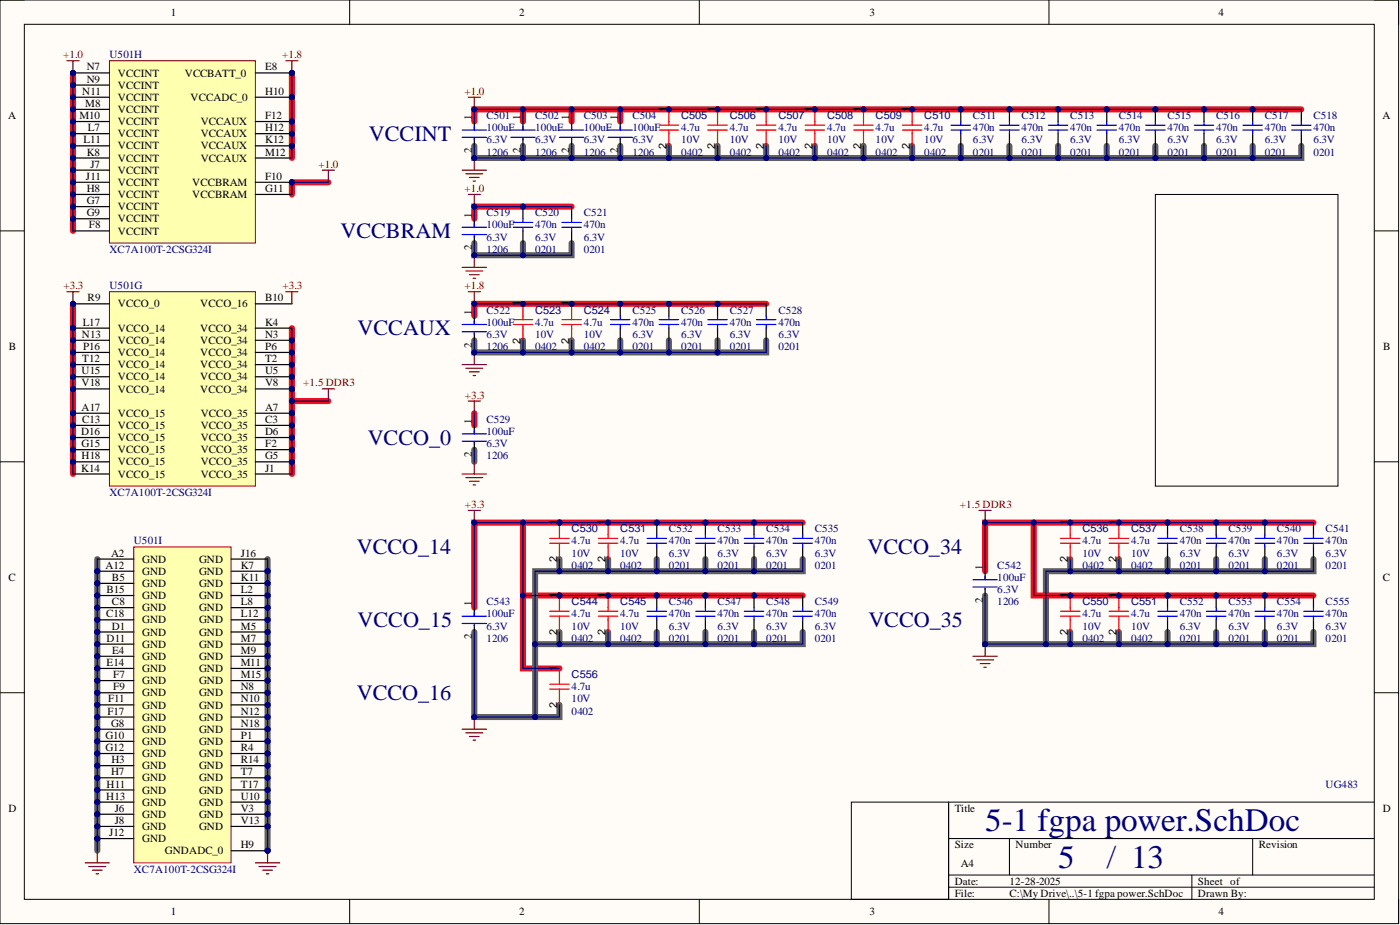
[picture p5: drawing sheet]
<svg xmlns="http://www.w3.org/2000/svg" width="292mm" height="193mm" viewBox="0 0 292 193" stroke-linecap="round" stroke-linejoin="round" font-family="sans-serif">
<defs><g id="words">
<g font-size="6.8" fill="#000080">
<text x="205.5" y="173.4">5-1 fgpa power.SchDoc</text>
<text x="220.8" y="181">5</text>
<text x="230.9" y="181">/ 13</text>
</g>
<g font-size="4.6" fill="#000080">
<text x="77" y="29.4">VCCINT</text>
<text x="71" y="49.7">VCCBRAM</text>
<text x="74.6" y="70">VCCAUX</text>
<text x="76.7" y="92.8">VCCO_0</text>
<text x="74.4" y="115.6">VCCO_14</text>
<text x="181" y="115.6">VCCO_34</text>
<text x="74.6" y="130.8">VCCO_15</text>
<text x="181.2" y="130.8">VCCO_35</text>
<text x="74.4" y="146">VCCO_16</text>
</g>
<g font-size="2.3">
<text x="35.6" y="3.3">1</text>
<text x="108.4" y="3.3">2</text>
<text x="181.4" y="3.3">3</text>
<text x="254.3" y="3.3">4</text>
<text x="18.1" y="17.2">N9</text>
<text x="18.1" y="14.7">N7</text>
<text x="24.6" y="16">VCCINT</text>
<text x="38.6" y="16">VCCBATT_0</text>
<text x="55.3" y="14.7">E8</text>
<text x="17.2" y="19.8">N11</text>
<text x="17.8" y="22.3">M8</text>
<text x="24.6" y="23.6">VCCINT</text>
<text x="24.6" y="21">VCCINT</text>
<text x="24.6" y="18.5">VCCINT</text>
<text x="39.8" y="21">VCCADC_0</text>
<text x="55.3" y="19.8">H10</text>
<text x="139.1" y="23.3" transform="rotate(-90 139.1 23.3)">1</text>
<text x="149.2" y="23.3" transform="rotate(-90 149.2 23.3)">1</text>
<text x="159.4" y="23.3" transform="rotate(-90 159.4 23.3)">1</text>
<text x="169.5" y="23.3" transform="rotate(-90 169.5 23.3)">1</text>
<text x="179.7" y="23.3" transform="rotate(-90 179.7 23.3)">1</text>
<text x="189.8" y="23.3" transform="rotate(-90 189.8 23.3)">1</text>
<text x="1.7" y="24.8">A</text>
<text x="16.6" y="24.8">M10</text>
<text x="17.4" y="29.9">L11</text>
<text x="18.4" y="27.4">L7</text>
<text x="24.6" y="28.7">VCCINT</text>
<text x="24.6" y="26.1">VCCINT</text>
<text x="41.9" y="26.1">VCCAUX</text>
<text x="41.9" y="28.7">VCCAUX</text>
<text x="55.3" y="24.8">F12</text>
<text x="55.3" y="27.4">H12</text>
<text x="55.3" y="29.9">K12</text>
<text x="98.5" y="25.1" transform="rotate(-90 98.5 25.1)">1</text>
<text x="108.6" y="25.1" transform="rotate(-90 108.6 25.1)">1</text>
<text x="118.8" y="25.1" transform="rotate(-90 118.8 25.1)">1</text>
<text x="128.9" y="25.1" transform="rotate(-90 128.9 25.1)">1</text>
<text x="288.4" y="24.8">A</text>
<text x="18.1" y="32.5">K8</text>
<text x="18.9" y="35">J7</text>
<text x="24.6" y="33.7">VCCINT</text>
<text x="24.6" y="31.2">VCCINT</text>
<text x="41.9" y="31.2">VCCAUX</text>
<text x="41.9" y="33.7">VCCAUX</text>
<text x="55.3" y="32.5">M12</text>
<text x="98.5" y="31.9" transform="rotate(-90 98.5 31.9)">2</text>
<text x="108.6" y="31.9" transform="rotate(-90 108.6 31.9)">2</text>
<text x="118.8" y="31.9" transform="rotate(-90 118.8 31.9)">2</text>
<text x="128.9" y="31.9" transform="rotate(-90 128.9 31.9)">2</text>
<text x="139.1" y="31.1" transform="rotate(-90 139.1 31.1)">2</text>
<text x="149.2" y="31.1" transform="rotate(-90 149.2 31.1)">2</text>
<text x="159.4" y="31.1" transform="rotate(-90 159.4 31.1)">2</text>
<text x="169.5" y="31.1" transform="rotate(-90 169.5 31.1)">2</text>
<text x="179.7" y="31.1" transform="rotate(-90 179.7 31.1)">2</text>
<text x="189.8" y="31.1" transform="rotate(-90 189.8 31.1)">2</text>
<text x="17.9" y="37.5">J11</text>
<text x="18.1" y="40.1">H8</text>
<text x="24.6" y="41.3">VCCINT</text>
<text x="24.6" y="38.8">VCCINT</text>
<text x="24.6" y="36.3">VCCINT</text>
<text x="40.1" y="38.8">VCCBRAM</text>
<text x="40.1" y="41.3">VCCBRAM</text>
<text x="55.3" y="37.5">F10</text>
<text x="55.3" y="40.1">G11</text>
<text x="18.1" y="45.1">G9</text>
<text x="18.1" y="42.6">G7</text>
<text x="18.5" y="47.7">F8</text>
<text x="24.6" y="46.4">VCCINT</text>
<text x="24.6" y="43.9">VCCINT</text>
<text x="98.5" y="45.4" transform="rotate(-90 98.5 45.4)">1</text>
<text x="24.6" y="48.9">VCCINT</text>
<text x="98.5" y="52.2" transform="rotate(-90 98.5 52.2)">2</text>
<text x="18.3" y="62.9">R9</text>
<text x="24.6" y="64.1">VCCO_0</text>
<text x="41.8" y="64.1">VCCO_16</text>
<text x="55.3" y="62.9">B10</text>
<text x="98.5" y="65.7" transform="rotate(-90 98.5 65.7)">1</text>
<text x="108.6" y="63.9" transform="rotate(-90 108.6 63.9)">1</text>
<text x="118.8" y="63.9" transform="rotate(-90 118.8 63.9)">1</text>
<text x="17.1" y="70.5">N13</text>
<text x="17.3" y="67.9">L17</text>
<text x="24.6" y="69.2">VCCO_14</text>
<text x="24.6" y="71.8">VCCO_14</text>
<text x="41.8" y="69.2">VCCO_34</text>
<text x="41.8" y="71.8">VCCO_34</text>
<text x="55.3" y="67.9">K4</text>
<text x="55.3" y="70.5">N3</text>
<text x="108.6" y="71.7" transform="rotate(-90 108.6 71.7)">2</text>
<text x="118.8" y="71.7" transform="rotate(-90 118.8 71.7)">2</text>
<text x="1.9" y="73">B</text>
<text x="17.2" y="75.6">T12</text>
<text x="17.3" y="73">P16</text>
<text x="24.6" y="74.3">VCCO_14</text>
<text x="24.6" y="76.8">VCCO_14</text>
<text x="41.8" y="74.3">VCCO_34</text>
<text x="41.8" y="76.8">VCCO_34</text>
<text x="55.3" y="73">P6</text>
<text x="55.3" y="75.6">T2</text>
<text x="98.5" y="72.5" transform="rotate(-90 98.5 72.5)">2</text>
<text x="288.6" y="73">B</text>
<text x="17" y="78.1">U15</text>
<text x="17" y="80.6">V18</text>
<text x="24.6" y="79.4">VCCO_14</text>
<text x="24.6" y="81.9">VCCO_14</text>
<text x="41.8" y="79.4">VCCO_34</text>
<text x="41.8" y="81.9">VCCO_34</text>
<text x="55.3" y="78.1">U5</text>
<text x="55.3" y="80.6">V8</text>
<text x="17" y="85.7">A17</text>
<text x="17.2" y="88.2">C13</text>
<text x="24.6" y="87">VCCO_15</text>
<text x="24.6" y="89.5">VCCO_15</text>
<text x="41.9" y="87">VCCO_35</text>
<text x="41.9" y="89.5">VCCO_35</text>
<text x="55.3" y="85.7">A7</text>
<text x="55.3" y="88.2">C3</text>
<text x="98.5" y="88.5" transform="rotate(-90 98.5 88.5)">1</text>
<text x="16.9" y="90.8">D16</text>
<text x="17" y="93.3">G15</text>
<text x="17" y="95.8">H18</text>
<text x="24.6" y="92">VCCO_15</text>
<text x="24.6" y="94.6">VCCO_15</text>
<text x="41.9" y="92">VCCO_35</text>
<text x="41.9" y="94.6">VCCO_35</text>
<text x="55.3" y="90.8">D6</text>
<text x="55.3" y="93.3">F2</text>
<text x="55.3" y="95.8">G5</text>
<text x="98.5" y="95.3" transform="rotate(-90 98.5 95.3)">2</text>
<text x="16.9" y="98.4">K14</text>
<text x="24.6" y="97.1">VCCO_15</text>
<text x="24.6" y="99.6">VCCO_15</text>
<text x="41.9" y="97.1">VCCO_35</text>
<text x="41.9" y="99.6">VCCO_35</text>
<text x="55.3" y="98.4">J1</text>
<text x="116.2" y="109.5" transform="rotate(-90 116.2 109.5)">1</text>
<text x="126.4" y="109.5" transform="rotate(-90 126.4 109.5)">1</text>
<text x="222.8" y="109.5" transform="rotate(-90 222.8 109.5)">1</text>
<text x="232.9" y="109.5" transform="rotate(-90 232.9 109.5)">1</text>
<text x="22" y="118.7">A12</text>
<text x="23.2" y="116.1">A2</text>
<text x="29.7" y="119.9">GND</text>
<text x="29.7" y="117.4">GND</text>
<text x="41.5" y="117.4">GND</text>
<text x="41.5" y="119.9">GND</text>
<text x="50.2" y="116.1">J16</text>
<text x="50.2" y="118.7">K7</text>
<text x="116.2" y="117.3" transform="rotate(-90 116.2 117.3)">2</text>
<text x="126.4" y="117.3" transform="rotate(-90 126.4 117.3)">2</text>
<text x="205" y="118.9" transform="rotate(-90 205 118.9)">1</text>
<text x="222.8" y="117.3" transform="rotate(-90 222.8 117.3)">2</text>
<text x="232.9" y="117.3" transform="rotate(-90 232.9 117.3)">2</text>
<text x="1.8" y="121.2">C</text>
<text x="22.2" y="123.7">B15</text>
<text x="23.3" y="121.2">B5</text>
<text x="29.7" y="125">GND</text>
<text x="29.7" y="122.5">GND</text>
<text x="41.5" y="122.5">GND</text>
<text x="41.5" y="125">GND</text>
<text x="50.2" y="121.2">K11</text>
<text x="50.2" y="123.7">L2</text>
<text x="116.2" y="124.7" transform="rotate(-90 116.2 124.7)">1</text>
<text x="126.4" y="124.7" transform="rotate(-90 126.4 124.7)">1</text>
<text x="205" y="125.8" transform="rotate(-90 205 125.8)">2</text>
<text x="222.8" y="124.7" transform="rotate(-90 222.8 124.7)">1</text>
<text x="232.9" y="124.7" transform="rotate(-90 232.9 124.7)">1</text>
<text x="288.5" y="121.2">C</text>
<text x="22.2" y="128.8">C18</text>
<text x="23.3" y="126.3">C8</text>
<text x="23.3" y="131.3">D1</text>
<text x="29.7" y="130.1">GND</text>
<text x="29.7" y="127.5">GND</text>
<text x="41.5" y="130.1">GND</text>
<text x="41.5" y="127.5">GND</text>
<text x="50.2" y="128.8">L12</text>
<text x="50.2" y="126.3">L8</text>
<text x="50.2" y="131.3">M5</text>
<text x="98.5" y="126.5" transform="rotate(-90 98.5 126.5)">1</text>
<text x="22.2" y="133.9">D11</text>
<text x="23.4" y="136.4">E4</text>
<text x="29.7" y="135.1">GND</text>
<text x="29.7" y="132.6">GND</text>
<text x="29.7" y="137.7">GND</text>
<text x="41.5" y="137.7">GND</text>
<text x="41.5" y="135.1">GND</text>
<text x="41.5" y="132.6">GND</text>
<text x="50.2" y="136.4">M9</text>
<text x="50.2" y="133.9">M7</text>
<text x="98.5" y="133.4" transform="rotate(-90 98.5 133.4)">2</text>
<text x="116.2" y="132.5" transform="rotate(-90 116.2 132.5)">2</text>
<text x="126.4" y="132.5" transform="rotate(-90 126.4 132.5)">2</text>
<text x="222.8" y="132.5" transform="rotate(-90 222.8 132.5)">2</text>
<text x="232.9" y="132.5" transform="rotate(-90 232.9 132.5)">2</text>
<text x="22.2" y="138.9">E14</text>
<text x="23.6" y="141.5">F7</text>
<text x="29.7" y="140.2">GND</text>
<text x="29.7" y="142.7">GND</text>
<text x="41.5" y="142.7">GND</text>
<text x="41.5" y="140.2">GND</text>
<text x="50.2" y="141.5">M15</text>
<text x="50.2" y="138.9">M11</text>
<text x="116.2" y="140" transform="rotate(-90 116.2 140)">1</text>
<text x="22.4" y="149.1">F17</text>
<text x="22.6" y="146.5">F11</text>
<text x="23.6" y="144">F9</text>
<text x="29.7" y="147.8">GND</text>
<text x="29.7" y="145.3">GND</text>
<text x="41.5" y="147.8">GND</text>
<text x="41.5" y="145.3">GND</text>
<text x="50.2" y="149.1">N12</text>
<text x="50.2" y="146.5">N10</text>
<text x="50.2" y="144">N8</text>
<text x="116.2" y="147.7" transform="rotate(-90 116.2 147.7)">2</text>
<text x="22" y="154.2">G10</text>
<text x="23.2" y="151.6">G8</text>
<text x="29.7" y="150.3">GND</text>
<text x="29.7" y="155.4">GND</text>
<text x="29.7" y="152.9">GND</text>
<text x="41.5" y="152.9">GND</text>
<text x="41.5" y="150.3">GND</text>
<text x="41.5" y="155.4">GND</text>
<text x="50.2" y="151.6">N18</text>
<text x="50.2" y="154.2">P1</text>
<text x="22" y="156.7">G12</text>
<text x="23.2" y="161.8">H7</text>
<text x="23.3" y="159.2">H3</text>
<text x="29.7" y="158">GND</text>
<text x="29.7" y="160.5">GND</text>
<text x="41.5" y="160.5">GND</text>
<text x="41.5" y="158">GND</text>
<text x="50.2" y="159.2">R14</text>
<text x="50.2" y="156.7">R4</text>
<text x="50.2" y="161.8">T7</text>
<text x="22.2" y="166.8">H13</text>
<text x="22.2" y="164.3">H11</text>
<text x="29.7" y="165.6">GND</text>
<text x="29.7" y="163">GND</text>
<text x="41.5" y="165.6">GND</text>
<text x="41.5" y="163">GND</text>
<text x="50.2" y="164.3">T17</text>
<text x="50.2" y="166.8">U10</text>
<text x="1.8" y="169.4">D</text>
<text x="23.9" y="171.9">J8</text>
<text x="23.9" y="169.4">J6</text>
<text x="29.7" y="168.1">GND</text>
<text x="29.7" y="173.2">GND</text>
<text x="29.7" y="170.6">GND</text>
<text x="41.5" y="168.1">GND</text>
<text x="41.5" y="173.2">GND</text>
<text x="41.5" y="170.6">GND</text>
<text x="50.2" y="171.9">V13</text>
<text x="50.2" y="169.4">V3</text>
<text x="199.2" y="169.4">Title</text>
<text x="288.5" y="169.4">D</text>
<text x="22.8" y="174.4">J12</text>
<text x="29.7" y="175.7">GND</text>
<text x="34.4" y="178.2">GNDADC_0</text>
<text x="50.2" y="177">H9</text>
<text x="199.2" y="177">Size</text>
<text x="211.9" y="177">Number</text>
<text x="262.6" y="177">Revision</text>
<text x="199.2" y="184.6">Date:</text>
<text x="200.5" y="180.8">A4</text>
<text x="210.6" y="184.6">12-28-2025</text>
<text x="249.9" y="184.6">Sheet of</text>
<text x="35.6" y="190.9">1</text>
<text x="108.4" y="190.9">2</text>
<text x="181.4" y="190.9">3</text>
<text x="199.2" y="187.1">File:</text>
<text x="210.6" y="187.1">C:\My Drive\..\5-1 fgpa power.SchDoc</text>
<text x="249.9" y="187.1">Drawn By:</text>
<text x="254.3" y="190.9">4</text>
</g>
<g font-size="2.3" fill="#800000">
<text x="13.2" y="12.2">+1.0</text>
<text x="58.9" y="12.2">+1.8</text>
<text x="96.9" y="19.8">+1.0</text>
<text x="66.5" y="35">+1.0</text>
<text x="96.9" y="40.1">+1.0</text>
<text x="13.3" y="60.3">+3.3</text>
<text x="59" y="60.3">+3.3</text>
<text x="96.9" y="60.3">+1.8</text>
<text x="63.3" y="80.6">+1.5 DDR3</text>
<text x="97" y="83.2">+3.3</text>
<text x="97" y="106">+3.3</text>
<text x="200.3" y="106">+1.5 DDR3</text>
</g>
<g font-size="2.3" fill="#000080">
<text x="22.8" y="12.2">U501H</text>
<text x="101.5" y="29.9">6.3V</text>
<text x="101.5" y="27.4">100uF</text>
<text x="101.5" y="24.8">C501</text>
<text x="111.6" y="29.9">6.3V</text>
<text x="111.6" y="27.4">100uF</text>
<text x="111.6" y="24.8">C502</text>
<text x="121.8" y="29.9">6.3V</text>
<text x="121.8" y="27.4">100uF</text>
<text x="121.8" y="24.8">C503</text>
<text x="131.9" y="29.9">6.3V</text>
<text x="131.9" y="27.4">100uF</text>
<text x="131.9" y="24.8">C504</text>
<text x="142.1" y="29.9">10V</text>
<text x="142.1" y="27.4">4.7u</text>
<text x="142.1" y="24.8">C505</text>
<text x="152.2" y="29.9">10V</text>
<text x="152.2" y="27.4">4.7u</text>
<text x="152.2" y="24.8">C506</text>
<text x="162.4" y="29.9">10V</text>
<text x="162.4" y="27.4">4.7u</text>
<text x="162.4" y="24.8">C507</text>
<text x="172.5" y="29.9">10V</text>
<text x="172.5" y="27.4">4.7u</text>
<text x="172.5" y="24.8">C508</text>
<text x="182.7" y="29.9">10V</text>
<text x="182.7" y="27.4">4.7u</text>
<text x="182.7" y="24.8">C509</text>
<text x="192.8" y="29.9">10V</text>
<text x="192.8" y="27.4">4.7u</text>
<text x="192.8" y="24.8">C510</text>
<text x="203" y="27.4">470n</text>
<text x="203" y="29.9">6.3V</text>
<text x="203" y="24.8">C511</text>
<text x="213.1" y="27.4">470n</text>
<text x="213.1" y="29.9">6.3V</text>
<text x="213.1" y="24.8">C512</text>
<text x="223.3" y="27.4">470n</text>
<text x="223.3" y="29.9">6.3V</text>
<text x="223.3" y="24.8">C513</text>
<text x="233.4" y="27.4">470n</text>
<text x="233.4" y="29.9">6.3V</text>
<text x="233.4" y="24.8">C514</text>
<text x="243.6" y="27.4">470n</text>
<text x="243.6" y="29.9">6.3V</text>
<text x="243.6" y="24.8">C515</text>
<text x="253.7" y="27.4">470n</text>
<text x="253.7" y="29.9">6.3V</text>
<text x="253.7" y="24.8">C516</text>
<text x="263.9" y="27.4">470n</text>
<text x="263.9" y="29.9">6.3V</text>
<text x="263.9" y="24.8">C517</text>
<text x="274" y="27.4">470n</text>
<text x="274" y="29.9">6.3V</text>
<text x="274" y="24.8">C518</text>
<text x="101.5" y="32.5">1206</text>
<text x="111.6" y="32.5">1206</text>
<text x="121.8" y="32.5">1206</text>
<text x="131.9" y="32.5">1206</text>
<text x="142.1" y="32.5">0402</text>
<text x="152.2" y="32.5">0402</text>
<text x="162.4" y="32.5">0402</text>
<text x="172.5" y="32.5">0402</text>
<text x="182.7" y="32.5">0402</text>
<text x="192.8" y="32.5">0402</text>
<text x="203" y="32.5">0201</text>
<text x="213.1" y="32.5">0201</text>
<text x="223.3" y="32.5">0201</text>
<text x="233.4" y="32.5">0201</text>
<text x="243.6" y="32.5">0201</text>
<text x="253.7" y="32.5">0201</text>
<text x="263.9" y="32.5">0201</text>
<text x="274" y="32.5">0201</text>
<text x="101.5" y="47.7">100uF</text>
<text x="101.5" y="45.1">C519</text>
<text x="111.6" y="47.7">470n</text>
<text x="111.6" y="45.1">C520</text>
<text x="121.8" y="47.7">470n</text>
<text x="121.8" y="45.1">C521</text>
<text x="22.8" y="52.7">XC7A100T-2CSG324I</text>
<text x="101.5" y="52.7">1206</text>
<text x="101.5" y="50.2">6.3V</text>
<text x="111.6" y="50.2">6.3V</text>
<text x="111.6" y="52.7">0201</text>
<text x="121.8" y="50.2">6.3V</text>
<text x="121.8" y="52.7">0201</text>
<text x="22.8" y="60.3">U501G</text>
<text x="101.5" y="65.4">C522</text>
<text x="111.6" y="65.4">C523</text>
<text x="121.8" y="65.4">C524</text>
<text x="131.9" y="65.4">C525</text>
<text x="142.1" y="65.4">C526</text>
<text x="152.2" y="65.4">C527</text>
<text x="162.4" y="65.4">C528</text>
<text x="101.5" y="70.5">6.3V</text>
<text x="101.5" y="67.9">100uF</text>
<text x="111.6" y="70.5">10V</text>
<text x="111.6" y="67.9">4.7u</text>
<text x="121.8" y="70.5">10V</text>
<text x="121.8" y="67.9">4.7u</text>
<text x="131.9" y="67.9">470n</text>
<text x="131.9" y="70.5">6.3V</text>
<text x="142.1" y="67.9">470n</text>
<text x="142.1" y="70.5">6.3V</text>
<text x="152.2" y="67.9">470n</text>
<text x="152.2" y="70.5">6.3V</text>
<text x="162.4" y="67.9">470n</text>
<text x="162.4" y="70.5">6.3V</text>
<text x="101.5" y="73">1206</text>
<text x="111.6" y="73">0402</text>
<text x="121.8" y="73">0402</text>
<text x="131.9" y="73">0201</text>
<text x="142.1" y="73">0201</text>
<text x="152.2" y="73">0201</text>
<text x="162.4" y="73">0201</text>
<text x="101.5" y="88.2">C529</text>
<text x="101.5" y="95.8">1206</text>
<text x="101.5" y="93.3">6.3V</text>
<text x="101.5" y="90.8">100uF</text>
<text x="22.8" y="103.4">XC7A100T-2CSG324I</text>
<text x="27.9" y="113.6">U501I</text>
<text x="119.3" y="113.6">4.7u</text>
<text x="119.3" y="111">C530</text>
<text x="129.4" y="113.6">4.7u</text>
<text x="129.4" y="111">C531</text>
<text x="139.6" y="113.6">470n</text>
<text x="139.6" y="111">C532</text>
<text x="149.7" y="113.6">470n</text>
<text x="149.7" y="111">C533</text>
<text x="159.9" y="113.6">470n</text>
<text x="159.9" y="111">C534</text>
<text x="170" y="113.6">470n</text>
<text x="170" y="111">C535</text>
<text x="225.8" y="113.6">4.7u</text>
<text x="225.8" y="111">C536</text>
<text x="236" y="113.6">4.7u</text>
<text x="236" y="111">C537</text>
<text x="246.1" y="113.6">470n</text>
<text x="246.1" y="111">C538</text>
<text x="256.3" y="113.6">470n</text>
<text x="256.3" y="111">C539</text>
<text x="266.4" y="113.6">470n</text>
<text x="266.4" y="111">C540</text>
<text x="276.6" y="113.6">470n</text>
<text x="276.6" y="111">C541</text>
<text x="119.3" y="118.7">0402</text>
<text x="119.3" y="116.1">10V</text>
<text x="129.4" y="118.7">0402</text>
<text x="129.4" y="116.1">10V</text>
<text x="139.6" y="116.1">6.3V</text>
<text x="139.6" y="118.7">0201</text>
<text x="149.7" y="116.1">6.3V</text>
<text x="149.7" y="118.7">0201</text>
<text x="159.9" y="116.1">6.3V</text>
<text x="159.9" y="118.7">0201</text>
<text x="170" y="116.1">6.3V</text>
<text x="170" y="118.7">0201</text>
<text x="208.1" y="118.7">C542</text>
<text x="225.8" y="118.7">0402</text>
<text x="225.8" y="116.1">10V</text>
<text x="236" y="118.7">0402</text>
<text x="236" y="116.1">10V</text>
<text x="246.1" y="116.1">6.3V</text>
<text x="246.1" y="118.7">0201</text>
<text x="256.3" y="116.1">6.3V</text>
<text x="256.3" y="118.7">0201</text>
<text x="266.4" y="116.1">6.3V</text>
<text x="266.4" y="118.7">0201</text>
<text x="276.6" y="116.1">6.3V</text>
<text x="276.6" y="118.7">0201</text>
<text x="208.1" y="123.7">6.3V</text>
<text x="208.1" y="121.2">100uF</text>
<text x="101.5" y="131.3">6.3V</text>
<text x="101.5" y="128.8">100uF</text>
<text x="101.5" y="126.3">C543</text>
<text x="119.3" y="131.3">10V</text>
<text x="119.3" y="128.8">4.7u</text>
<text x="119.3" y="126.3">C544</text>
<text x="129.4" y="131.3">10V</text>
<text x="129.4" y="128.8">4.7u</text>
<text x="129.4" y="126.3">C545</text>
<text x="139.6" y="128.8">470n</text>
<text x="139.6" y="131.3">6.3V</text>
<text x="139.6" y="126.3">C546</text>
<text x="149.7" y="128.8">470n</text>
<text x="149.7" y="131.3">6.3V</text>
<text x="149.7" y="126.3">C547</text>
<text x="159.9" y="128.8">470n</text>
<text x="159.9" y="131.3">6.3V</text>
<text x="159.9" y="126.3">C548</text>
<text x="170" y="128.8">470n</text>
<text x="170" y="131.3">6.3V</text>
<text x="170" y="126.3">C549</text>
<text x="208.1" y="126.3">1206</text>
<text x="225.8" y="131.3">10V</text>
<text x="225.8" y="128.8">4.7u</text>
<text x="225.8" y="126.3">C550</text>
<text x="236" y="131.3">10V</text>
<text x="236" y="128.8">4.7u</text>
<text x="236" y="126.3">C551</text>
<text x="246.1" y="128.8">470n</text>
<text x="246.1" y="131.3">6.3V</text>
<text x="246.1" y="126.3">C552</text>
<text x="256.3" y="128.8">470n</text>
<text x="256.3" y="131.3">6.3V</text>
<text x="256.3" y="126.3">C553</text>
<text x="266.4" y="128.8">470n</text>
<text x="266.4" y="131.3">6.3V</text>
<text x="266.4" y="126.3">C554</text>
<text x="276.6" y="128.8">470n</text>
<text x="276.6" y="131.3">6.3V</text>
<text x="276.6" y="126.3">C555</text>
<text x="101.5" y="133.9">1206</text>
<text x="119.3" y="133.9">0402</text>
<text x="129.4" y="133.9">0402</text>
<text x="139.6" y="133.9">0201</text>
<text x="149.7" y="133.9">0201</text>
<text x="159.9" y="133.9">0201</text>
<text x="170" y="133.9">0201</text>
<text x="225.8" y="133.9">0402</text>
<text x="236" y="133.9">0402</text>
<text x="246.1" y="133.9">0201</text>
<text x="256.3" y="133.9">0201</text>
<text x="266.4" y="133.9">0201</text>
<text x="276.6" y="133.9">0201</text>
<text x="119.3" y="141.5">C556</text>
<text x="119.3" y="149.1">0402</text>
<text x="119.3" y="146.5">10V</text>
<text x="119.3" y="144">4.7u</text>
<text x="276.6" y="164.3">UG483</text>
<text x="27.9" y="182">XC7A100T-2CSG324I</text>
</g>
</g></defs>
<path d="M0 0h291.8v192.7h-291.8z" fill-rule="evenodd" fill="#fffcf8"/>
<path d="M0 0h291.8v192.7h-291.8z" fill="none" stroke="#000" stroke-width=".21"/>
<path d="M5.1 5.1h281.6v182.5h-281.6z" fill-rule="evenodd" fill="#fffcf8"/>
<g fill="none" stroke="#000" stroke-width=".21">
<path d="M0 0h5.1M5.1 5.1h281.6v182.5h-281.6zM73 0v5.1M145.9 0v5.1M218.9 0v5.1M286.7 0h5.1v5.1M0 48.2h5.1M286.7 48.2h5.1M0 96.3h5.1M286.7 96.3h5.1M0 144.5h5.1M286.7 144.5h5.1"/>
<path d="M177.6 167.3h20.3v20.3h-20.3zM197.9 174.9h88.8M210.6 174.9v7.6M261.4 174.9v7.6M286.7 167.3h-88.8v20.3M73 187.6v5.1M145.9 187.6v5.1M197.9 182.5h88.8M197.9 185.1h88.8M218.9 187.6v5.1M248.7 182.5v5.1M291.8 187.6v5.1"/>
</g>
<g fill="none" stroke="#606060" stroke-width="1.3">
<path d="M99 30.4v2.6h172.5v-2.6M109.1 30.4v2.6M119.3 30.4v2.6M129.4 30.4v2.6M139.6 30.4v2.6M149.7 30.4v2.6M159.9 30.4v2.6M170 30.4v2.6M180.2 30.4v2.6M190.3 30.4v2.6M200.5 30.4v2.6M210.6 30.4v2.6"/>
<path d="M220.8 30.4v2.6M230.9 30.4v2.6M241.1 30.4v2.6M251.2 30.4v2.6M261.4 30.4v2.6M99 50.7v2.5h20.3v-2.5M109.1 50.7v2.5M99 71v2.5h60.9v-2.5M109.1 71v2.5M119.3 71v2.5M129.4 71v2.5M139.6 71v2.5"/>
<path d="M149.7 71v2.5M99 93.8v2.5M20.3 116.6v60.9M55.8 116.6v60.9M116.7 116.6v2.6h50.8v-2.6M116.7 119.2h-5.1v30.4M126.9 116.6v2.6M137 116.6v2.6M147.2 116.6v2.6M157.3 116.6v2.6M223.3 116.6v2.6M233.4 116.6v2.6"/>
<path d="M243.6 116.6v2.6M253.7 116.6v2.6M263.9 116.6v2.6M274 116.6v2.6h-55.8v15.2M99 131.8v17.8h17.7v-2.5M111.6 134.4h5.1M116.7 131.8v2.6h50.8v-2.6M126.9 131.8v2.6M137 131.8v2.6M147.2 131.8v2.6M157.3 131.8v2.6M205.5 124.2v10.2h68.5v-2.6"/>
<path d="M223.3 131.8v2.6M233.4 131.8v2.6M243.6 131.8v2.6M253.7 131.8v2.6M263.9 131.8v2.6"/>
</g>
<g fill="none" stroke="#ee0e22" stroke-width="1.3">
<path d="M15.2 15.2v33M60.9 15.2v17.8M68.5 38h-7.6v2.6M109.1 22.8v2.6M119.3 22.8v2.6M129.4 22.8v2.6M271.5 22.8h-172.5v2.6M119.3 43.1h-20.3v2.5M15.2 63.4v35.5M60.9 68.5v30.4M159.9 63.4h-60.9v2.5M60.9 83.7h7.6"/>
<path d="M99 86.2v2.5M109.1 109v30.4h7.6M167.5 109h-68.5v17.8M215.7 109v15.2h58.3M274 109h-68.5v10.2M109.1 124.2h58.4"/>
</g>
<circle cx="15.2" cy="63.4" r=".51" fill="#000080"/>
<circle cx="15.2" cy="63.4" r=".51" fill="none" stroke="#000080" stroke-width=".21"/>
<circle cx="15.2" cy="68.5" r=".51" fill="#000080"/>
<circle cx="15.2" cy="68.5" r=".51" fill="none" stroke="#000080" stroke-width=".21"/>
<circle cx="15.2" cy="71" r=".51" fill="#000080"/>
<circle cx="15.2" cy="71" r=".51" fill="none" stroke="#000080" stroke-width=".21"/>
<circle cx="15.2" cy="73.5" r=".51" fill="#000080"/>
<circle cx="15.2" cy="73.5" r=".51" fill="none" stroke="#000080" stroke-width=".21"/>
<circle cx="15.2" cy="76.1" r=".51" fill="#000080"/>
<circle cx="15.2" cy="76.1" r=".51" fill="none" stroke="#000080" stroke-width=".21"/>
<circle cx="15.2" cy="78.6" r=".51" fill="#000080"/>
<circle cx="15.2" cy="78.6" r=".51" fill="none" stroke="#000080" stroke-width=".21"/>
<circle cx="15.2" cy="81.1" r=".51" fill="#000080"/>
<circle cx="15.2" cy="81.1" r=".51" fill="none" stroke="#000080" stroke-width=".21"/>
<circle cx="15.2" cy="86.2" r=".51" fill="#000080"/>
<circle cx="15.2" cy="86.2" r=".51" fill="none" stroke="#000080" stroke-width=".21"/>
<circle cx="15.2" cy="88.7" r=".51" fill="#000080"/>
<circle cx="15.2" cy="88.7" r=".51" fill="none" stroke="#000080" stroke-width=".21"/>
<circle cx="15.2" cy="91.3" r=".51" fill="#000080"/>
<circle cx="15.2" cy="91.3" r=".51" fill="none" stroke="#000080" stroke-width=".21"/>
<circle cx="15.2" cy="93.8" r=".51" fill="#000080"/>
<circle cx="15.2" cy="93.8" r=".51" fill="none" stroke="#000080" stroke-width=".21"/>
<circle cx="15.2" cy="96.3" r=".51" fill="#000080"/>
<circle cx="15.2" cy="96.3" r=".51" fill="none" stroke="#000080" stroke-width=".21"/>
<circle cx="60.9" cy="71" r=".51" fill="#000080"/>
<circle cx="60.9" cy="71" r=".51" fill="none" stroke="#000080" stroke-width=".21"/>
<circle cx="60.9" cy="73.5" r=".51" fill="#000080"/>
<circle cx="60.9" cy="73.5" r=".51" fill="none" stroke="#000080" stroke-width=".21"/>
<circle cx="60.9" cy="76.1" r=".51" fill="#000080"/>
<circle cx="60.9" cy="76.1" r=".51" fill="none" stroke="#000080" stroke-width=".21"/>
<circle cx="60.9" cy="78.6" r=".51" fill="#000080"/>
<circle cx="60.9" cy="78.6" r=".51" fill="none" stroke="#000080" stroke-width=".21"/>
<circle cx="60.9" cy="81.1" r=".51" fill="#000080"/>
<circle cx="60.9" cy="81.1" r=".51" fill="none" stroke="#000080" stroke-width=".21"/>
<circle cx="60.9" cy="86.2" r=".51" fill="#000080"/>
<circle cx="60.9" cy="86.2" r=".51" fill="none" stroke="#000080" stroke-width=".21"/>
<circle cx="60.9" cy="88.7" r=".51" fill="#000080"/>
<circle cx="60.9" cy="88.7" r=".51" fill="none" stroke="#000080" stroke-width=".21"/>
<circle cx="60.9" cy="91.3" r=".51" fill="#000080"/>
<circle cx="60.9" cy="91.3" r=".51" fill="none" stroke="#000080" stroke-width=".21"/>
<circle cx="60.9" cy="93.8" r=".51" fill="#000080"/>
<circle cx="60.9" cy="93.8" r=".51" fill="none" stroke="#000080" stroke-width=".21"/>
<circle cx="60.9" cy="96.3" r=".51" fill="#000080"/>
<circle cx="60.9" cy="96.3" r=".51" fill="none" stroke="#000080" stroke-width=".21"/>
<path d="M22.8 60.8h30.5v40.6h-30.5z" fill-rule="evenodd" fill="#ffffb0"/>
<path d="M22.8 60.8h30.5v40.6h-30.5z" fill="none" stroke="#800000" stroke-width=".21"/>
<path d="M15.2 63.4h7.6" fill="none" stroke="#000" stroke-width=".25"/>
<circle cx="15.2" cy="63.4" r=".51" fill="#000080"/>
<circle cx="15.2" cy="63.4" r=".51" fill="none" stroke="#000080" stroke-width=".21"/>
<path d="M15.2 68.5h7.6" fill="none" stroke="#000" stroke-width=".25"/>
<circle cx="15.2" cy="68.5" r=".51" fill="#000080"/>
<circle cx="15.2" cy="68.5" r=".51" fill="none" stroke="#000080" stroke-width=".21"/>
<path d="M15.2 71h7.6" fill="none" stroke="#000" stroke-width=".25"/>
<circle cx="15.2" cy="71" r=".51" fill="#000080"/>
<circle cx="15.2" cy="71" r=".51" fill="none" stroke="#000080" stroke-width=".21"/>
<path d="M15.2 73.5h7.6" fill="none" stroke="#000" stroke-width=".25"/>
<circle cx="15.2" cy="73.5" r=".51" fill="#000080"/>
<circle cx="15.2" cy="73.5" r=".51" fill="none" stroke="#000080" stroke-width=".21"/>
<path d="M15.2 76.1h7.6" fill="none" stroke="#000" stroke-width=".25"/>
<circle cx="15.2" cy="76.1" r=".51" fill="#000080"/>
<circle cx="15.2" cy="76.1" r=".51" fill="none" stroke="#000080" stroke-width=".21"/>
<path d="M15.2 78.6h7.6" fill="none" stroke="#000" stroke-width=".25"/>
<circle cx="15.2" cy="78.6" r=".51" fill="#000080"/>
<circle cx="15.2" cy="78.6" r=".51" fill="none" stroke="#000080" stroke-width=".21"/>
<path d="M15.2 81.1h7.6" fill="none" stroke="#000" stroke-width=".25"/>
<circle cx="15.2" cy="81.1" r=".51" fill="#000080"/>
<circle cx="15.2" cy="81.1" r=".51" fill="none" stroke="#000080" stroke-width=".21"/>
<path d="M15.2 86.2h7.6" fill="none" stroke="#000" stroke-width=".25"/>
<circle cx="15.2" cy="86.2" r=".51" fill="#000080"/>
<circle cx="15.2" cy="86.2" r=".51" fill="none" stroke="#000080" stroke-width=".21"/>
<path d="M15.2 88.7h7.6" fill="none" stroke="#000" stroke-width=".25"/>
<circle cx="15.2" cy="88.7" r=".51" fill="#000080"/>
<circle cx="15.2" cy="88.7" r=".51" fill="none" stroke="#000080" stroke-width=".21"/>
<path d="M15.2 91.3h7.6" fill="none" stroke="#000" stroke-width=".25"/>
<circle cx="15.2" cy="91.3" r=".51" fill="#000080"/>
<circle cx="15.2" cy="91.3" r=".51" fill="none" stroke="#000080" stroke-width=".21"/>
<path d="M15.2 93.8h7.6" fill="none" stroke="#000" stroke-width=".25"/>
<circle cx="15.2" cy="93.8" r=".51" fill="#000080"/>
<circle cx="15.2" cy="93.8" r=".51" fill="none" stroke="#000080" stroke-width=".21"/>
<path d="M15.2 96.3h7.6" fill="none" stroke="#000" stroke-width=".25"/>
<circle cx="15.2" cy="96.3" r=".51" fill="#000080"/>
<circle cx="15.2" cy="96.3" r=".51" fill="none" stroke="#000080" stroke-width=".21"/>
<path d="M53.3 63.4h7.6M53.3 68.5h7.6M53.3 71h7.6M15.2 98.9h7.6" fill="none" stroke="#000" stroke-width=".25"/>
<circle cx="60.9" cy="71" r=".51" fill="#000080"/>
<circle cx="60.9" cy="71" r=".51" fill="none" stroke="#000080" stroke-width=".21"/>
<path d="M53.3 73.5h7.6" fill="none" stroke="#000" stroke-width=".25"/>
<circle cx="60.9" cy="73.5" r=".51" fill="#000080"/>
<circle cx="60.9" cy="73.5" r=".51" fill="none" stroke="#000080" stroke-width=".21"/>
<path d="M53.3 76.1h7.6" fill="none" stroke="#000" stroke-width=".25"/>
<circle cx="60.9" cy="76.1" r=".51" fill="#000080"/>
<circle cx="60.9" cy="76.1" r=".51" fill="none" stroke="#000080" stroke-width=".21"/>
<path d="M53.3 78.6h7.6" fill="none" stroke="#000" stroke-width=".25"/>
<circle cx="60.9" cy="78.6" r=".51" fill="#000080"/>
<circle cx="60.9" cy="78.6" r=".51" fill="none" stroke="#000080" stroke-width=".21"/>
<path d="M53.3 81.1h7.6" fill="none" stroke="#000" stroke-width=".25"/>
<circle cx="60.9" cy="81.1" r=".51" fill="#000080"/>
<circle cx="60.9" cy="81.1" r=".51" fill="none" stroke="#000080" stroke-width=".21"/>
<path d="M53.3 86.2h7.6" fill="none" stroke="#000" stroke-width=".25"/>
<circle cx="60.9" cy="86.2" r=".51" fill="#000080"/>
<circle cx="60.9" cy="86.2" r=".51" fill="none" stroke="#000080" stroke-width=".21"/>
<path d="M53.3 88.7h7.6" fill="none" stroke="#000" stroke-width=".25"/>
<circle cx="60.9" cy="88.7" r=".51" fill="#000080"/>
<circle cx="60.9" cy="88.7" r=".51" fill="none" stroke="#000080" stroke-width=".21"/>
<path d="M53.3 91.3h7.6" fill="none" stroke="#000" stroke-width=".25"/>
<circle cx="60.9" cy="91.3" r=".51" fill="#000080"/>
<circle cx="60.9" cy="91.3" r=".51" fill="none" stroke="#000080" stroke-width=".21"/>
<path d="M53.3 93.8h7.6" fill="none" stroke="#000" stroke-width=".25"/>
<circle cx="60.9" cy="93.8" r=".51" fill="#000080"/>
<circle cx="60.9" cy="93.8" r=".51" fill="none" stroke="#000080" stroke-width=".21"/>
<path d="M53.3 96.3h7.6" fill="none" stroke="#000" stroke-width=".25"/>
<circle cx="60.9" cy="96.3" r=".51" fill="#000080"/>
<circle cx="60.9" cy="96.3" r=".51" fill="none" stroke="#000080" stroke-width=".21"/>
<path d="M53.3 98.9h7.6" fill="none" stroke="#000" stroke-width=".25"/>
<circle cx="15.2" cy="45.6" r=".51" fill="#000080"/>
<circle cx="15.2" cy="45.6" r=".51" fill="none" stroke="#000080" stroke-width=".21"/>
<circle cx="15.2" cy="43.1" r=".51" fill="#000080"/>
<circle cx="15.2" cy="43.1" r=".51" fill="none" stroke="#000080" stroke-width=".21"/>
<circle cx="15.2" cy="40.6" r=".51" fill="#000080"/>
<circle cx="15.2" cy="40.6" r=".51" fill="none" stroke="#000080" stroke-width=".21"/>
<circle cx="15.2" cy="38" r=".51" fill="#000080"/>
<circle cx="15.2" cy="38" r=".51" fill="none" stroke="#000080" stroke-width=".21"/>
<circle cx="15.2" cy="35.5" r=".51" fill="#000080"/>
<circle cx="15.2" cy="35.5" r=".51" fill="none" stroke="#000080" stroke-width=".21"/>
<circle cx="15.2" cy="33" r=".51" fill="#000080"/>
<circle cx="15.2" cy="33" r=".51" fill="none" stroke="#000080" stroke-width=".21"/>
<circle cx="15.2" cy="30.4" r=".51" fill="#000080"/>
<circle cx="15.2" cy="30.4" r=".51" fill="none" stroke="#000080" stroke-width=".21"/>
<circle cx="15.2" cy="27.9" r=".51" fill="#000080"/>
<circle cx="15.2" cy="27.9" r=".51" fill="none" stroke="#000080" stroke-width=".21"/>
<circle cx="15.2" cy="25.4" r=".51" fill="#000080"/>
<circle cx="15.2" cy="25.4" r=".51" fill="none" stroke="#000080" stroke-width=".21"/>
<circle cx="15.2" cy="22.8" r=".51" fill="#000080"/>
<circle cx="15.2" cy="22.8" r=".51" fill="none" stroke="#000080" stroke-width=".21"/>
<circle cx="15.2" cy="20.3" r=".51" fill="#000080"/>
<circle cx="15.2" cy="20.3" r=".51" fill="none" stroke="#000080" stroke-width=".21"/>
<circle cx="15.2" cy="17.7" r=".51" fill="#000080"/>
<circle cx="15.2" cy="17.7" r=".51" fill="none" stroke="#000080" stroke-width=".21"/>
<circle cx="15.2" cy="15.2" r=".51" fill="#000080"/>
<circle cx="15.2" cy="15.2" r=".51" fill="none" stroke="#000080" stroke-width=".21"/>
<circle cx="60.9" cy="25.4" r=".51" fill="#000080"/>
<circle cx="60.9" cy="25.4" r=".51" fill="none" stroke="#000080" stroke-width=".21"/>
<circle cx="60.9" cy="27.9" r=".51" fill="#000080"/>
<circle cx="60.9" cy="27.9" r=".51" fill="none" stroke="#000080" stroke-width=".21"/>
<circle cx="60.9" cy="30.4" r=".51" fill="#000080"/>
<circle cx="60.9" cy="30.4" r=".51" fill="none" stroke="#000080" stroke-width=".21"/>
<circle cx="60.9" cy="38" r=".51" fill="#000080"/>
<circle cx="60.9" cy="38" r=".51" fill="none" stroke="#000080" stroke-width=".21"/>
<circle cx="60.9" cy="20.3" r=".51" fill="#000080"/>
<circle cx="60.9" cy="20.3" r=".51" fill="none" stroke="#000080" stroke-width=".21"/>
<circle cx="60.9" cy="15.2" r=".51" fill="#000080"/>
<circle cx="60.9" cy="15.2" r=".51" fill="none" stroke="#000080" stroke-width=".21"/>
<path d="M22.8 12.7h30.5v38h-30.5z" fill-rule="evenodd" fill="#ffffb0"/>
<path d="M22.8 12.7h30.5v38h-30.5z" fill="none" stroke="#800000" stroke-width=".21"/>
<path d="M15.2 48.2h7.6M15.2 45.6h7.6" fill="none" stroke="#000" stroke-width=".25"/>
<circle cx="15.2" cy="45.6" r=".51" fill="#000080"/>
<circle cx="15.2" cy="45.6" r=".51" fill="none" stroke="#000080" stroke-width=".21"/>
<path d="M15.2 43.1h7.6" fill="none" stroke="#000" stroke-width=".25"/>
<circle cx="15.2" cy="43.1" r=".51" fill="#000080"/>
<circle cx="15.2" cy="43.1" r=".51" fill="none" stroke="#000080" stroke-width=".21"/>
<path d="M15.2 40.6h7.6" fill="none" stroke="#000" stroke-width=".25"/>
<circle cx="15.2" cy="40.6" r=".51" fill="#000080"/>
<circle cx="15.2" cy="40.6" r=".51" fill="none" stroke="#000080" stroke-width=".21"/>
<path d="M15.2 38h7.6" fill="none" stroke="#000" stroke-width=".25"/>
<circle cx="15.2" cy="38" r=".51" fill="#000080"/>
<circle cx="15.2" cy="38" r=".51" fill="none" stroke="#000080" stroke-width=".21"/>
<path d="M15.2 35.5h7.6" fill="none" stroke="#000" stroke-width=".25"/>
<circle cx="15.2" cy="35.5" r=".51" fill="#000080"/>
<circle cx="15.2" cy="35.5" r=".51" fill="none" stroke="#000080" stroke-width=".21"/>
<path d="M15.2 33h7.6" fill="none" stroke="#000" stroke-width=".25"/>
<circle cx="15.2" cy="33" r=".51" fill="#000080"/>
<circle cx="15.2" cy="33" r=".51" fill="none" stroke="#000080" stroke-width=".21"/>
<path d="M15.2 30.4h7.6" fill="none" stroke="#000" stroke-width=".25"/>
<circle cx="15.2" cy="30.4" r=".51" fill="#000080"/>
<circle cx="15.2" cy="30.4" r=".51" fill="none" stroke="#000080" stroke-width=".21"/>
<path d="M15.2 27.9h7.6" fill="none" stroke="#000" stroke-width=".25"/>
<circle cx="15.2" cy="27.9" r=".51" fill="#000080"/>
<circle cx="15.2" cy="27.9" r=".51" fill="none" stroke="#000080" stroke-width=".21"/>
<path d="M15.2 25.4h7.6" fill="none" stroke="#000" stroke-width=".25"/>
<circle cx="15.2" cy="25.4" r=".51" fill="#000080"/>
<circle cx="15.2" cy="25.4" r=".51" fill="none" stroke="#000080" stroke-width=".21"/>
<path d="M15.2 22.8h7.6" fill="none" stroke="#000" stroke-width=".25"/>
<circle cx="15.2" cy="22.8" r=".51" fill="#000080"/>
<circle cx="15.2" cy="22.8" r=".51" fill="none" stroke="#000080" stroke-width=".21"/>
<path d="M15.2 20.3h7.6" fill="none" stroke="#000" stroke-width=".25"/>
<circle cx="15.2" cy="20.3" r=".51" fill="#000080"/>
<circle cx="15.2" cy="20.3" r=".51" fill="none" stroke="#000080" stroke-width=".21"/>
<path d="M15.2 17.7h7.6" fill="none" stroke="#000" stroke-width=".25"/>
<circle cx="15.2" cy="17.7" r=".51" fill="#000080"/>
<circle cx="15.2" cy="17.7" r=".51" fill="none" stroke="#000080" stroke-width=".21"/>
<path d="M15.2 15.2h7.6" fill="none" stroke="#000" stroke-width=".25"/>
<circle cx="15.2" cy="15.2" r=".51" fill="#000080"/>
<circle cx="15.2" cy="15.2" r=".51" fill="none" stroke="#000080" stroke-width=".21"/>
<path d="M53.3 25.4h7.6" fill="none" stroke="#000" stroke-width=".25"/>
<circle cx="60.9" cy="25.4" r=".51" fill="#000080"/>
<circle cx="60.9" cy="25.4" r=".51" fill="none" stroke="#000080" stroke-width=".21"/>
<path d="M53.3 27.9h7.6" fill="none" stroke="#000" stroke-width=".25"/>
<circle cx="60.9" cy="27.9" r=".51" fill="#000080"/>
<circle cx="60.9" cy="27.9" r=".51" fill="none" stroke="#000080" stroke-width=".21"/>
<path d="M53.3 30.4h7.6" fill="none" stroke="#000" stroke-width=".25"/>
<circle cx="60.9" cy="30.4" r=".51" fill="#000080"/>
<circle cx="60.9" cy="30.4" r=".51" fill="none" stroke="#000080" stroke-width=".21"/>
<path d="M53.3 33h7.6M53.3 38h7.6" fill="none" stroke="#000" stroke-width=".25"/>
<circle cx="60.9" cy="38" r=".51" fill="#000080"/>
<circle cx="60.9" cy="38" r=".51" fill="none" stroke="#000080" stroke-width=".21"/>
<path d="M53.3 20.3h7.6M53.3 40.6h7.6" fill="none" stroke="#000" stroke-width=".25"/>
<circle cx="60.9" cy="20.3" r=".51" fill="#000080"/>
<circle cx="60.9" cy="20.3" r=".51" fill="none" stroke="#000080" stroke-width=".21"/>
<path d="M53.3 15.2h7.6" fill="none" stroke="#000" stroke-width=".25"/>
<circle cx="60.9" cy="15.2" r=".51" fill="#000080"/>
<circle cx="60.9" cy="15.2" r=".51" fill="none" stroke="#000080" stroke-width=".21"/>
<circle cx="20.3" cy="119.2" r=".51" fill="#000080"/>
<circle cx="20.3" cy="119.2" r=".51" fill="none" stroke="#000080" stroke-width=".21"/>
<circle cx="20.3" cy="124.2" r=".51" fill="#000080"/>
<circle cx="20.3" cy="124.2" r=".51" fill="none" stroke="#000080" stroke-width=".21"/>
<circle cx="20.3" cy="121.7" r=".51" fill="#000080"/>
<circle cx="20.3" cy="121.7" r=".51" fill="none" stroke="#000080" stroke-width=".21"/>
<circle cx="20.3" cy="129.3" r=".51" fill="#000080"/>
<circle cx="20.3" cy="129.3" r=".51" fill="none" stroke="#000080" stroke-width=".21"/>
<circle cx="20.3" cy="126.8" r=".51" fill="#000080"/>
<circle cx="20.3" cy="126.8" r=".51" fill="none" stroke="#000080" stroke-width=".21"/>
<circle cx="20.3" cy="134.4" r=".51" fill="#000080"/>
<circle cx="20.3" cy="134.4" r=".51" fill="none" stroke="#000080" stroke-width=".21"/>
<circle cx="20.3" cy="131.8" r=".51" fill="#000080"/>
<circle cx="20.3" cy="131.8" r=".51" fill="none" stroke="#000080" stroke-width=".21"/>
<circle cx="20.3" cy="139.4" r=".51" fill="#000080"/>
<circle cx="20.3" cy="139.4" r=".51" fill="none" stroke="#000080" stroke-width=".21"/>
<circle cx="20.3" cy="136.9" r=".51" fill="#000080"/>
<circle cx="20.3" cy="136.9" r=".51" fill="none" stroke="#000080" stroke-width=".21"/>
<circle cx="20.3" cy="149.6" r=".51" fill="#000080"/>
<circle cx="20.3" cy="149.6" r=".51" fill="none" stroke="#000080" stroke-width=".21"/>
<circle cx="20.3" cy="147.1" r=".51" fill="#000080"/>
<circle cx="20.3" cy="147.1" r=".51" fill="none" stroke="#000080" stroke-width=".21"/>
<circle cx="20.3" cy="144.5" r=".51" fill="#000080"/>
<circle cx="20.3" cy="144.5" r=".51" fill="none" stroke="#000080" stroke-width=".21"/>
<circle cx="20.3" cy="142" r=".51" fill="#000080"/>
<circle cx="20.3" cy="142" r=".51" fill="none" stroke="#000080" stroke-width=".21"/>
<circle cx="20.3" cy="157.2" r=".51" fill="#000080"/>
<circle cx="20.3" cy="157.2" r=".51" fill="none" stroke="#000080" stroke-width=".21"/>
<circle cx="20.3" cy="154.7" r=".51" fill="#000080"/>
<circle cx="20.3" cy="154.7" r=".51" fill="none" stroke="#000080" stroke-width=".21"/>
<circle cx="20.3" cy="152.1" r=".51" fill="#000080"/>
<circle cx="20.3" cy="152.1" r=".51" fill="none" stroke="#000080" stroke-width=".21"/>
<circle cx="20.3" cy="167.3" r=".51" fill="#000080"/>
<circle cx="20.3" cy="167.3" r=".51" fill="none" stroke="#000080" stroke-width=".21"/>
<circle cx="20.3" cy="164.8" r=".51" fill="#000080"/>
<circle cx="20.3" cy="164.8" r=".51" fill="none" stroke="#000080" stroke-width=".21"/>
<circle cx="20.3" cy="162.3" r=".51" fill="#000080"/>
<circle cx="20.3" cy="162.3" r=".51" fill="none" stroke="#000080" stroke-width=".21"/>
<circle cx="20.3" cy="159.7" r=".51" fill="#000080"/>
<circle cx="20.3" cy="159.7" r=".51" fill="none" stroke="#000080" stroke-width=".21"/>
<circle cx="20.3" cy="174.9" r=".51" fill="#000080"/>
<circle cx="20.3" cy="174.9" r=".51" fill="none" stroke="#000080" stroke-width=".21"/>
<circle cx="20.3" cy="172.4" r=".51" fill="#000080"/>
<circle cx="20.3" cy="172.4" r=".51" fill="none" stroke="#000080" stroke-width=".21"/>
<circle cx="20.3" cy="169.9" r=".51" fill="#000080"/>
<circle cx="20.3" cy="169.9" r=".51" fill="none" stroke="#000080" stroke-width=".21"/>
<circle cx="55.8" cy="121.7" r=".51" fill="#000080"/>
<circle cx="55.8" cy="121.7" r=".51" fill="none" stroke="#000080" stroke-width=".21"/>
<circle cx="55.8" cy="119.2" r=".51" fill="#000080"/>
<circle cx="55.8" cy="119.2" r=".51" fill="none" stroke="#000080" stroke-width=".21"/>
<circle cx="55.8" cy="129.3" r=".51" fill="#000080"/>
<circle cx="55.8" cy="129.3" r=".51" fill="none" stroke="#000080" stroke-width=".21"/>
<circle cx="55.8" cy="126.8" r=".51" fill="#000080"/>
<circle cx="55.8" cy="126.8" r=".51" fill="none" stroke="#000080" stroke-width=".21"/>
<circle cx="55.8" cy="124.2" r=".51" fill="#000080"/>
<circle cx="55.8" cy="124.2" r=".51" fill="none" stroke="#000080" stroke-width=".21"/>
<circle cx="55.8" cy="142" r=".51" fill="#000080"/>
<circle cx="55.8" cy="142" r=".51" fill="none" stroke="#000080" stroke-width=".21"/>
<circle cx="55.8" cy="139.4" r=".51" fill="#000080"/>
<circle cx="55.8" cy="139.4" r=".51" fill="none" stroke="#000080" stroke-width=".21"/>
<circle cx="55.8" cy="136.9" r=".51" fill="#000080"/>
<circle cx="55.8" cy="136.9" r=".51" fill="none" stroke="#000080" stroke-width=".21"/>
<circle cx="55.8" cy="134.4" r=".51" fill="#000080"/>
<circle cx="55.8" cy="134.4" r=".51" fill="none" stroke="#000080" stroke-width=".21"/>
<circle cx="55.8" cy="131.8" r=".51" fill="#000080"/>
<circle cx="55.8" cy="131.8" r=".51" fill="none" stroke="#000080" stroke-width=".21"/>
<circle cx="55.8" cy="152.1" r=".51" fill="#000080"/>
<circle cx="55.8" cy="152.1" r=".51" fill="none" stroke="#000080" stroke-width=".21"/>
<circle cx="55.8" cy="149.6" r=".51" fill="#000080"/>
<circle cx="55.8" cy="149.6" r=".51" fill="none" stroke="#000080" stroke-width=".21"/>
<circle cx="55.8" cy="147.1" r=".51" fill="#000080"/>
<circle cx="55.8" cy="147.1" r=".51" fill="none" stroke="#000080" stroke-width=".21"/>
<circle cx="55.8" cy="144.5" r=".51" fill="#000080"/>
<circle cx="55.8" cy="144.5" r=".51" fill="none" stroke="#000080" stroke-width=".21"/>
<circle cx="55.8" cy="154.7" r=".51" fill="#000080"/>
<circle cx="55.8" cy="154.7" r=".51" fill="none" stroke="#000080" stroke-width=".21"/>
<circle cx="55.8" cy="159.7" r=".51" fill="#000080"/>
<circle cx="55.8" cy="159.7" r=".51" fill="none" stroke="#000080" stroke-width=".21"/>
<circle cx="55.8" cy="157.2" r=".51" fill="#000080"/>
<circle cx="55.8" cy="157.2" r=".51" fill="none" stroke="#000080" stroke-width=".21"/>
<circle cx="55.8" cy="164.8" r=".51" fill="#000080"/>
<circle cx="55.8" cy="164.8" r=".51" fill="none" stroke="#000080" stroke-width=".21"/>
<circle cx="55.8" cy="162.3" r=".51" fill="#000080"/>
<circle cx="55.8" cy="162.3" r=".51" fill="none" stroke="#000080" stroke-width=".21"/>
<circle cx="55.8" cy="167.3" r=".51" fill="#000080"/>
<circle cx="55.8" cy="167.3" r=".51" fill="none" stroke="#000080" stroke-width=".21"/>
<circle cx="55.8" cy="172.4" r=".51" fill="#000080"/>
<circle cx="55.8" cy="172.4" r=".51" fill="none" stroke="#000080" stroke-width=".21"/>
<circle cx="55.8" cy="169.9" r=".51" fill="#000080"/>
<circle cx="55.8" cy="169.9" r=".51" fill="none" stroke="#000080" stroke-width=".21"/>
<circle cx="55.8" cy="177.5" r=".51" fill="#000080"/>
<circle cx="55.8" cy="177.5" r=".51" fill="none" stroke="#000080" stroke-width=".21"/>
<path d="M27.9 114.1h20.3v65.9h-20.3z" fill-rule="evenodd" fill="#ffffb0"/>
<path d="M27.9 114.1h20.3v65.9h-20.3z" fill="none" stroke="#800000" stroke-width=".21"/>
<path d="M20.3 119.2h7.6" fill="none" stroke="#000" stroke-width=".25"/>
<circle cx="20.3" cy="119.2" r=".51" fill="#000080"/>
<circle cx="20.3" cy="119.2" r=".51" fill="none" stroke="#000080" stroke-width=".21"/>
<path d="M20.3 116.6h7.6M20.3 124.2h7.6" fill="none" stroke="#000" stroke-width=".25"/>
<circle cx="20.3" cy="124.2" r=".51" fill="#000080"/>
<circle cx="20.3" cy="124.2" r=".51" fill="none" stroke="#000080" stroke-width=".21"/>
<path d="M20.3 121.7h7.6" fill="none" stroke="#000" stroke-width=".25"/>
<circle cx="20.3" cy="121.7" r=".51" fill="#000080"/>
<circle cx="20.3" cy="121.7" r=".51" fill="none" stroke="#000080" stroke-width=".21"/>
<path d="M20.3 129.3h7.6" fill="none" stroke="#000" stroke-width=".25"/>
<circle cx="20.3" cy="129.3" r=".51" fill="#000080"/>
<circle cx="20.3" cy="129.3" r=".51" fill="none" stroke="#000080" stroke-width=".21"/>
<path d="M20.3 126.8h7.6" fill="none" stroke="#000" stroke-width=".25"/>
<circle cx="20.3" cy="126.8" r=".51" fill="#000080"/>
<circle cx="20.3" cy="126.8" r=".51" fill="none" stroke="#000080" stroke-width=".21"/>
<path d="M20.3 134.4h7.6" fill="none" stroke="#000" stroke-width=".25"/>
<circle cx="20.3" cy="134.4" r=".51" fill="#000080"/>
<circle cx="20.3" cy="134.4" r=".51" fill="none" stroke="#000080" stroke-width=".21"/>
<path d="M20.3 131.8h7.6" fill="none" stroke="#000" stroke-width=".25"/>
<circle cx="20.3" cy="131.8" r=".51" fill="#000080"/>
<circle cx="20.3" cy="131.8" r=".51" fill="none" stroke="#000080" stroke-width=".21"/>
<path d="M20.3 139.4h7.6" fill="none" stroke="#000" stroke-width=".25"/>
<circle cx="20.3" cy="139.4" r=".51" fill="#000080"/>
<circle cx="20.3" cy="139.4" r=".51" fill="none" stroke="#000080" stroke-width=".21"/>
<path d="M20.3 136.9h7.6" fill="none" stroke="#000" stroke-width=".25"/>
<circle cx="20.3" cy="136.9" r=".51" fill="#000080"/>
<circle cx="20.3" cy="136.9" r=".51" fill="none" stroke="#000080" stroke-width=".21"/>
<path d="M20.3 149.6h7.6" fill="none" stroke="#000" stroke-width=".25"/>
<circle cx="20.3" cy="149.6" r=".51" fill="#000080"/>
<circle cx="20.3" cy="149.6" r=".51" fill="none" stroke="#000080" stroke-width=".21"/>
<path d="M20.3 147.1h7.6" fill="none" stroke="#000" stroke-width=".25"/>
<circle cx="20.3" cy="147.1" r=".51" fill="#000080"/>
<circle cx="20.3" cy="147.1" r=".51" fill="none" stroke="#000080" stroke-width=".21"/>
<path d="M20.3 144.5h7.6" fill="none" stroke="#000" stroke-width=".25"/>
<circle cx="20.3" cy="144.5" r=".51" fill="#000080"/>
<circle cx="20.3" cy="144.5" r=".51" fill="none" stroke="#000080" stroke-width=".21"/>
<path d="M20.3 142h7.6" fill="none" stroke="#000" stroke-width=".25"/>
<circle cx="20.3" cy="142" r=".51" fill="#000080"/>
<circle cx="20.3" cy="142" r=".51" fill="none" stroke="#000080" stroke-width=".21"/>
<path d="M20.3 157.2h7.6" fill="none" stroke="#000" stroke-width=".25"/>
<circle cx="20.3" cy="157.2" r=".51" fill="#000080"/>
<circle cx="20.3" cy="157.2" r=".51" fill="none" stroke="#000080" stroke-width=".21"/>
<path d="M20.3 154.7h7.6" fill="none" stroke="#000" stroke-width=".25"/>
<circle cx="20.3" cy="154.7" r=".51" fill="#000080"/>
<circle cx="20.3" cy="154.7" r=".51" fill="none" stroke="#000080" stroke-width=".21"/>
<path d="M20.3 152.1h7.6" fill="none" stroke="#000" stroke-width=".25"/>
<circle cx="20.3" cy="152.1" r=".51" fill="#000080"/>
<circle cx="20.3" cy="152.1" r=".51" fill="none" stroke="#000080" stroke-width=".21"/>
<path d="M20.3 167.3h7.6" fill="none" stroke="#000" stroke-width=".25"/>
<circle cx="20.3" cy="167.3" r=".51" fill="#000080"/>
<circle cx="20.3" cy="167.3" r=".51" fill="none" stroke="#000080" stroke-width=".21"/>
<path d="M20.3 164.8h7.6" fill="none" stroke="#000" stroke-width=".25"/>
<circle cx="20.3" cy="164.8" r=".51" fill="#000080"/>
<circle cx="20.3" cy="164.8" r=".51" fill="none" stroke="#000080" stroke-width=".21"/>
<path d="M20.3 162.3h7.6" fill="none" stroke="#000" stroke-width=".25"/>
<circle cx="20.3" cy="162.3" r=".51" fill="#000080"/>
<circle cx="20.3" cy="162.3" r=".51" fill="none" stroke="#000080" stroke-width=".21"/>
<path d="M20.3 159.7h7.6" fill="none" stroke="#000" stroke-width=".25"/>
<circle cx="20.3" cy="159.7" r=".51" fill="#000080"/>
<circle cx="20.3" cy="159.7" r=".51" fill="none" stroke="#000080" stroke-width=".21"/>
<path d="M48.2 116.6h7.6M20.3 174.9h7.6" fill="none" stroke="#000" stroke-width=".25"/>
<circle cx="20.3" cy="174.9" r=".51" fill="#000080"/>
<circle cx="20.3" cy="174.9" r=".51" fill="none" stroke="#000080" stroke-width=".21"/>
<path d="M20.3 172.4h7.6" fill="none" stroke="#000" stroke-width=".25"/>
<circle cx="20.3" cy="172.4" r=".51" fill="#000080"/>
<circle cx="20.3" cy="172.4" r=".51" fill="none" stroke="#000080" stroke-width=".21"/>
<path d="M20.3 169.9h7.6" fill="none" stroke="#000" stroke-width=".25"/>
<circle cx="20.3" cy="169.9" r=".51" fill="#000080"/>
<circle cx="20.3" cy="169.9" r=".51" fill="none" stroke="#000080" stroke-width=".21"/>
<path d="M48.2 121.7h7.6" fill="none" stroke="#000" stroke-width=".25"/>
<circle cx="55.8" cy="121.7" r=".51" fill="#000080"/>
<circle cx="55.8" cy="121.7" r=".51" fill="none" stroke="#000080" stroke-width=".21"/>
<path d="M48.2 119.2h7.6" fill="none" stroke="#000" stroke-width=".25"/>
<circle cx="55.8" cy="119.2" r=".51" fill="#000080"/>
<circle cx="55.8" cy="119.2" r=".51" fill="none" stroke="#000080" stroke-width=".21"/>
<path d="M48.2 129.3h7.6" fill="none" stroke="#000" stroke-width=".25"/>
<circle cx="55.8" cy="129.3" r=".51" fill="#000080"/>
<circle cx="55.8" cy="129.3" r=".51" fill="none" stroke="#000080" stroke-width=".21"/>
<path d="M48.2 126.8h7.6" fill="none" stroke="#000" stroke-width=".25"/>
<circle cx="55.8" cy="126.8" r=".51" fill="#000080"/>
<circle cx="55.8" cy="126.8" r=".51" fill="none" stroke="#000080" stroke-width=".21"/>
<path d="M48.2 124.2h7.6" fill="none" stroke="#000" stroke-width=".25"/>
<circle cx="55.8" cy="124.2" r=".51" fill="#000080"/>
<circle cx="55.8" cy="124.2" r=".51" fill="none" stroke="#000080" stroke-width=".21"/>
<path d="M48.2 142h7.6" fill="none" stroke="#000" stroke-width=".25"/>
<circle cx="55.8" cy="142" r=".51" fill="#000080"/>
<circle cx="55.8" cy="142" r=".51" fill="none" stroke="#000080" stroke-width=".21"/>
<path d="M48.2 139.4h7.6" fill="none" stroke="#000" stroke-width=".25"/>
<circle cx="55.8" cy="139.4" r=".51" fill="#000080"/>
<circle cx="55.8" cy="139.4" r=".51" fill="none" stroke="#000080" stroke-width=".21"/>
<path d="M48.2 136.9h7.6" fill="none" stroke="#000" stroke-width=".25"/>
<circle cx="55.8" cy="136.9" r=".51" fill="#000080"/>
<circle cx="55.8" cy="136.9" r=".51" fill="none" stroke="#000080" stroke-width=".21"/>
<path d="M48.2 134.4h7.6" fill="none" stroke="#000" stroke-width=".25"/>
<circle cx="55.8" cy="134.4" r=".51" fill="#000080"/>
<circle cx="55.8" cy="134.4" r=".51" fill="none" stroke="#000080" stroke-width=".21"/>
<path d="M48.2 131.8h7.6" fill="none" stroke="#000" stroke-width=".25"/>
<circle cx="55.8" cy="131.8" r=".51" fill="#000080"/>
<circle cx="55.8" cy="131.8" r=".51" fill="none" stroke="#000080" stroke-width=".21"/>
<path d="M48.2 152.1h7.6" fill="none" stroke="#000" stroke-width=".25"/>
<circle cx="55.8" cy="152.1" r=".51" fill="#000080"/>
<circle cx="55.8" cy="152.1" r=".51" fill="none" stroke="#000080" stroke-width=".21"/>
<path d="M48.2 149.6h7.6" fill="none" stroke="#000" stroke-width=".25"/>
<circle cx="55.8" cy="149.6" r=".51" fill="#000080"/>
<circle cx="55.8" cy="149.6" r=".51" fill="none" stroke="#000080" stroke-width=".21"/>
<path d="M48.2 147.1h7.6" fill="none" stroke="#000" stroke-width=".25"/>
<circle cx="55.8" cy="147.1" r=".51" fill="#000080"/>
<circle cx="55.8" cy="147.1" r=".51" fill="none" stroke="#000080" stroke-width=".21"/>
<path d="M48.2 144.5h7.6" fill="none" stroke="#000" stroke-width=".25"/>
<circle cx="55.8" cy="144.5" r=".51" fill="#000080"/>
<circle cx="55.8" cy="144.5" r=".51" fill="none" stroke="#000080" stroke-width=".21"/>
<path d="M48.2 154.7h7.6" fill="none" stroke="#000" stroke-width=".25"/>
<circle cx="55.8" cy="154.7" r=".51" fill="#000080"/>
<circle cx="55.8" cy="154.7" r=".51" fill="none" stroke="#000080" stroke-width=".21"/>
<path d="M48.2 159.7h7.6" fill="none" stroke="#000" stroke-width=".25"/>
<circle cx="55.8" cy="159.7" r=".51" fill="#000080"/>
<circle cx="55.8" cy="159.7" r=".51" fill="none" stroke="#000080" stroke-width=".21"/>
<path d="M48.2 157.2h7.6" fill="none" stroke="#000" stroke-width=".25"/>
<circle cx="55.8" cy="157.2" r=".51" fill="#000080"/>
<circle cx="55.8" cy="157.2" r=".51" fill="none" stroke="#000080" stroke-width=".21"/>
<path d="M48.2 164.8h7.6" fill="none" stroke="#000" stroke-width=".25"/>
<circle cx="55.8" cy="164.8" r=".51" fill="#000080"/>
<circle cx="55.8" cy="164.8" r=".51" fill="none" stroke="#000080" stroke-width=".21"/>
<path d="M48.2 162.3h7.6" fill="none" stroke="#000" stroke-width=".25"/>
<circle cx="55.8" cy="162.3" r=".51" fill="#000080"/>
<circle cx="55.8" cy="162.3" r=".51" fill="none" stroke="#000080" stroke-width=".21"/>
<path d="M48.2 167.3h7.6" fill="none" stroke="#000" stroke-width=".25"/>
<circle cx="55.8" cy="167.3" r=".51" fill="#000080"/>
<circle cx="55.8" cy="167.3" r=".51" fill="none" stroke="#000080" stroke-width=".21"/>
<path d="M48.2 172.4h7.6" fill="none" stroke="#000" stroke-width=".25"/>
<circle cx="55.8" cy="172.4" r=".51" fill="#000080"/>
<circle cx="55.8" cy="172.4" r=".51" fill="none" stroke="#000080" stroke-width=".21"/>
<path d="M48.2 169.9h7.6" fill="none" stroke="#000" stroke-width=".25"/>
<circle cx="55.8" cy="169.9" r=".51" fill="#000080"/>
<circle cx="55.8" cy="169.9" r=".51" fill="none" stroke="#000080" stroke-width=".21"/>
<path d="M48.2 177.5h7.6" fill="none" stroke="#000" stroke-width=".25"/>
<circle cx="55.8" cy="177.5" r=".51" fill="#000080"/>
<circle cx="55.8" cy="177.5" r=".51" fill="none" stroke="#000080" stroke-width=".21"/>
<path d="M20.3 177.5v2.5M55.8 177.5v2.5M17.8 180h5M18.5 180.8h3.6M19.3 181.5h2M20 182.3h.6M53.3 180h5.1M54 180.8h3.6M54.8 181.5h2M55.6 182.3h.5" fill="none" stroke="#800000" stroke-width=".25"/>
<circle cx="55.8" cy="177.5" r=".51" fill="#000080"/>
<circle cx="55.8" cy="177.5" r=".51" fill="none" stroke="#000080" stroke-width=".21"/>
<path d="M14 12.7h2.5M15.2 12.7v2.5" fill="none" stroke="#800000" stroke-width=".25"/>
<circle cx="15.2" cy="15.2" r=".51" fill="#000080"/>
<circle cx="15.2" cy="15.2" r=".51" fill="none" stroke="#000080" stroke-width=".21"/>
<path d="M59.6 12.7h2.6M60.9 12.7v2.5" fill="none" stroke="#800000" stroke-width=".25"/>
<circle cx="60.9" cy="15.2" r=".51" fill="#000080"/>
<circle cx="60.9" cy="15.2" r=".51" fill="none" stroke="#000080" stroke-width=".21"/>
<path d="M67.2 35.5h2.6M68.5 35.5v2.5M14 60.8h2.5M15.2 60.8v2.6" fill="none" stroke="#800000" stroke-width=".25"/>
<circle cx="15.2" cy="63.4" r=".51" fill="#000080"/>
<circle cx="15.2" cy="63.4" r=".51" fill="none" stroke="#000080" stroke-width=".21"/>
<path d="M59.6 60.8h2.6M60.9 60.8v2.6M67.2 81.1h2.6M68.5 81.1v2.6" fill="none" stroke="#800000" stroke-width=".25"/>
<g fill="none" stroke="#000" stroke-width=".25">
<path d="M99 25.4v1.7M99 28.9v1.5M109.1 25.4v1.7M109.1 28.9v1.5M119.3 25.4v1.7M119.3 28.9v1.5M129.4 25.4v1.7M129.4 28.9v1.5M99 45.6v1.8M99 49.2v1.5M99 65.9v1.8M99 69.5v1.5"/>
<path d="M99 88.7v1.8M99 92.3v1.5M205.5 119.2v1.7M99 126.8v1.7M99 130.3v1.5M205.5 122.7v1.5"/>
</g>
<g fill="none" stroke="#00f" stroke-width=".25">
<path d="M96.4 27.1h5.1M96.4 28.7h5.1M99 26.4v.7M99 28.9v.3M106.6 27.1h5M106.6 28.7h5M109.1 26.4v.7M109.1 28.9v.3M116.7 27.1h5.1M116.7 28.7h5.1M119.3 26.4v.7M119.3 28.9v.3"/>
<path d="M126.9 27.1h5M126.9 28.7h5M129.4 26.4v.7M129.4 28.9v.3M96.4 47.4h5.1M96.4 48.9h5.1M99 46.7v.7M99 49.2v.2M96.4 67.7h5.1M96.4 69.2h5.1M99 66.9v.8M99 69.5v.2"/>
<path d="M96.4 90.5h5.1M96.4 92h5.1M99 89.8v.7M99 92.3v.2M96.4 128.5h5.1M96.4 130.1h5.1M99 127.8v.7M99 130.3v.3M203 120.9h5.1M203 122.5h5.1M205.5 120.2v.7M205.5 122.7v.3"/>
</g>
<circle cx="139.6" cy="22.8" r=".51" fill="#000080"/>
<circle cx="139.6" cy="22.8" r=".51" fill="none" stroke="#000080" stroke-width=".21"/>
<path d="M139.6 22.8v2.6" fill="none" stroke="#f00" stroke-width=".25"/>
<circle cx="139.6" cy="22.8" r=".51" fill="#000080"/>
<circle cx="139.6" cy="22.8" r=".51" fill="none" stroke="#f00" stroke-width=".21"/>
<path d="M137.5 27.1h4.1M137.5 26.1h4.1M139.6 25.4v.7M139.6 27.1v3.3" fill="none" stroke="#f00" stroke-width=".25"/>
<circle cx="149.7" cy="22.8" r=".51" fill="#000080"/>
<circle cx="149.7" cy="22.8" r=".51" fill="none" stroke="#000080" stroke-width=".21"/>
<path d="M149.7 22.8v2.6" fill="none" stroke="#f00" stroke-width=".25"/>
<circle cx="149.7" cy="22.8" r=".51" fill="#000080"/>
<circle cx="149.7" cy="22.8" r=".51" fill="none" stroke="#f00" stroke-width=".21"/>
<path d="M147.7 27.1h4M147.7 26.1h4M149.7 25.4v.7M149.7 27.1v3.3" fill="none" stroke="#f00" stroke-width=".25"/>
<circle cx="159.9" cy="22.8" r=".51" fill="#000080"/>
<circle cx="159.9" cy="22.8" r=".51" fill="none" stroke="#000080" stroke-width=".21"/>
<path d="M159.9 22.8v2.6" fill="none" stroke="#f00" stroke-width=".25"/>
<circle cx="159.9" cy="22.8" r=".51" fill="#000080"/>
<circle cx="159.9" cy="22.8" r=".51" fill="none" stroke="#f00" stroke-width=".21"/>
<path d="M157.8 27.1h4.1M157.8 26.1h4.1M159.9 25.4v.7M159.9 27.1v3.3" fill="none" stroke="#f00" stroke-width=".25"/>
<circle cx="170" cy="22.8" r=".51" fill="#000080"/>
<circle cx="170" cy="22.8" r=".51" fill="none" stroke="#000080" stroke-width=".21"/>
<path d="M170 22.8v2.6" fill="none" stroke="#f00" stroke-width=".25"/>
<circle cx="170" cy="22.8" r=".51" fill="#000080"/>
<circle cx="170" cy="22.8" r=".51" fill="none" stroke="#f00" stroke-width=".21"/>
<path d="M168 27.1h4M168 26.1h4M170 25.4v.7M170 27.1v3.3" fill="none" stroke="#f00" stroke-width=".25"/>
<circle cx="180.2" cy="22.8" r=".51" fill="#000080"/>
<circle cx="180.2" cy="22.8" r=".51" fill="none" stroke="#000080" stroke-width=".21"/>
<path d="M180.2 22.8v2.6" fill="none" stroke="#f00" stroke-width=".25"/>
<circle cx="180.2" cy="22.8" r=".51" fill="#000080"/>
<circle cx="180.2" cy="22.8" r=".51" fill="none" stroke="#f00" stroke-width=".21"/>
<path d="M178.1 27.1h4.1M178.1 26.1h4.1M180.2 25.4v.7M180.2 27.1v3.3" fill="none" stroke="#f00" stroke-width=".25"/>
<circle cx="190.3" cy="22.8" r=".51" fill="#000080"/>
<circle cx="190.3" cy="22.8" r=".51" fill="none" stroke="#000080" stroke-width=".21"/>
<path d="M190.3 22.8v2.6" fill="none" stroke="#f00" stroke-width=".25"/>
<circle cx="190.3" cy="22.8" r=".51" fill="#000080"/>
<circle cx="190.3" cy="22.8" r=".51" fill="none" stroke="#f00" stroke-width=".21"/>
<path d="M188.3 27.1h4M188.3 26.1h4M190.3 25.4v.7M190.3 27.1v3.3" fill="none" stroke="#f00" stroke-width=".25"/>
<circle cx="109.1" cy="63.4" r=".51" fill="#000080"/>
<circle cx="109.1" cy="63.4" r=".51" fill="none" stroke="#000080" stroke-width=".21"/>
<path d="M109.1 63.4v2.5" fill="none" stroke="#f00" stroke-width=".25"/>
<circle cx="109.1" cy="63.4" r=".51" fill="#000080"/>
<circle cx="109.1" cy="63.4" r=".51" fill="none" stroke="#f00" stroke-width=".21"/>
<path d="M107.1 67.7h4M107.1 66.7h4M109.1 65.9v.8M109.1 67.7v3.3" fill="none" stroke="#f00" stroke-width=".25"/>
<circle cx="119.3" cy="63.4" r=".51" fill="#000080"/>
<circle cx="119.3" cy="63.4" r=".51" fill="none" stroke="#000080" stroke-width=".21"/>
<path d="M119.3 63.4v2.5" fill="none" stroke="#f00" stroke-width=".25"/>
<circle cx="119.3" cy="63.4" r=".51" fill="#000080"/>
<circle cx="119.3" cy="63.4" r=".51" fill="none" stroke="#f00" stroke-width=".21"/>
<path d="M117.2 67.7h4.1M117.2 66.7h4.1M119.3 65.9v.8M119.3 67.7v3.3" fill="none" stroke="#f00" stroke-width=".25"/>
<circle cx="116.7" cy="109" r=".51" fill="#000080"/>
<circle cx="116.7" cy="109" r=".51" fill="none" stroke="#000080" stroke-width=".21"/>
<path d="M116.7 109v2.6" fill="none" stroke="#f00" stroke-width=".25"/>
<circle cx="116.7" cy="109" r=".51" fill="#000080"/>
<circle cx="116.7" cy="109" r=".51" fill="none" stroke="#f00" stroke-width=".21"/>
<path d="M114.7 113.3h4.1M114.7 112.3h4.1M116.7 111.6v.7M116.7 113.3v3.3" fill="none" stroke="#f00" stroke-width=".25"/>
<circle cx="126.9" cy="109" r=".51" fill="#000080"/>
<circle cx="126.9" cy="109" r=".51" fill="none" stroke="#000080" stroke-width=".21"/>
<path d="M126.9 109v2.6" fill="none" stroke="#f00" stroke-width=".25"/>
<circle cx="126.9" cy="109" r=".51" fill="#000080"/>
<circle cx="126.9" cy="109" r=".51" fill="none" stroke="#f00" stroke-width=".21"/>
<path d="M124.8 113.3h4.1M124.8 112.3h4.1M126.9 111.6v.7M126.9 113.3v3.3" fill="none" stroke="#f00" stroke-width=".25"/>
<circle cx="116.7" cy="124.2" r=".51" fill="#000080"/>
<circle cx="116.7" cy="124.2" r=".51" fill="none" stroke="#000080" stroke-width=".21"/>
<path d="M116.7 124.2v2.6" fill="none" stroke="#f00" stroke-width=".25"/>
<circle cx="116.7" cy="124.2" r=".51" fill="#000080"/>
<circle cx="116.7" cy="124.2" r=".51" fill="none" stroke="#f00" stroke-width=".21"/>
<path d="M114.7 128.5h4.1M114.7 127.5h4.1M116.7 126.8v.7M116.7 128.5v3.3" fill="none" stroke="#f00" stroke-width=".25"/>
<circle cx="126.9" cy="124.2" r=".51" fill="#000080"/>
<circle cx="126.9" cy="124.2" r=".51" fill="none" stroke="#000080" stroke-width=".21"/>
<path d="M126.9 124.2v2.6" fill="none" stroke="#f00" stroke-width=".25"/>
<circle cx="126.9" cy="124.2" r=".51" fill="#000080"/>
<circle cx="126.9" cy="124.2" r=".51" fill="none" stroke="#f00" stroke-width=".21"/>
<path d="M116.7 139.4v3.3M124.8 128.5h4.1M124.8 127.5h4.1M126.9 126.8v.7M126.9 128.5v3.3M114.7 143.8h4.1M114.7 142.7h4.1M116.7 143.8v3.3" fill="none" stroke="#f00" stroke-width=".25"/>
<circle cx="223.3" cy="109" r=".51" fill="#000080"/>
<circle cx="223.3" cy="109" r=".51" fill="none" stroke="#000080" stroke-width=".21"/>
<path d="M223.3 109v2.6" fill="none" stroke="#f00" stroke-width=".25"/>
<circle cx="223.3" cy="109" r=".51" fill="#000080"/>
<circle cx="223.3" cy="109" r=".51" fill="none" stroke="#f00" stroke-width=".21"/>
<path d="M221.3 113.3h4M221.3 112.3h4M223.3 111.6v.7M223.3 113.3v3.3" fill="none" stroke="#f00" stroke-width=".25"/>
<circle cx="233.4" cy="109" r=".51" fill="#000080"/>
<circle cx="233.4" cy="109" r=".51" fill="none" stroke="#000080" stroke-width=".21"/>
<path d="M233.4 109v2.6" fill="none" stroke="#f00" stroke-width=".25"/>
<circle cx="233.4" cy="109" r=".51" fill="#000080"/>
<circle cx="233.4" cy="109" r=".51" fill="none" stroke="#f00" stroke-width=".21"/>
<path d="M231.4 113.3h4.1M231.4 112.3h4.1M233.4 111.6v.7M233.4 113.3v3.3" fill="none" stroke="#f00" stroke-width=".25"/>
<circle cx="223.3" cy="124.2" r=".51" fill="#000080"/>
<circle cx="223.3" cy="124.2" r=".51" fill="none" stroke="#000080" stroke-width=".21"/>
<path d="M223.3 124.2v2.6" fill="none" stroke="#f00" stroke-width=".25"/>
<circle cx="223.3" cy="124.2" r=".51" fill="#000080"/>
<circle cx="223.3" cy="124.2" r=".51" fill="none" stroke="#f00" stroke-width=".21"/>
<path d="M221.3 128.5h4M221.3 127.5h4M223.3 126.8v.7M223.3 128.5v3.3" fill="none" stroke="#f00" stroke-width=".25"/>
<circle cx="233.4" cy="124.2" r=".51" fill="#000080"/>
<circle cx="233.4" cy="124.2" r=".51" fill="none" stroke="#000080" stroke-width=".21"/>
<path d="M233.4 124.2v2.6" fill="none" stroke="#f00" stroke-width=".25"/>
<circle cx="233.4" cy="124.2" r=".51" fill="#000080"/>
<circle cx="233.4" cy="124.2" r=".51" fill="none" stroke="#f00" stroke-width=".21"/>
<path d="M231.4 128.5h4.1M231.4 127.5h4.1M233.4 126.8v.7M233.4 128.5v3.3" fill="none" stroke="#f00" stroke-width=".25"/>
<circle cx="200.5" cy="22.8" r=".51" fill="#000080"/>
<circle cx="200.5" cy="22.8" r=".51" fill="none" stroke="#000080" stroke-width=".21"/>
<path d="M200.5 22.8v2.6" fill="none" stroke="#000" stroke-width=".25"/>
<circle cx="200.5" cy="22.8" r=".51" fill="#000080"/>
<circle cx="200.5" cy="22.8" r=".51" fill="none" stroke="#000080" stroke-width=".21"/>
<path d="M200.5 27.9v2.5" fill="none" stroke="#000" stroke-width=".25"/>
<path d="M198.4 27.1h4.1M198.4 26.1h4.1M200.5 25.4v.7M200.5 27.1v.8" fill="none" stroke="#00f" stroke-width=".25"/>
<circle cx="210.6" cy="22.8" r=".51" fill="#000080"/>
<circle cx="210.6" cy="22.8" r=".51" fill="none" stroke="#000080" stroke-width=".21"/>
<path d="M210.6 22.8v2.6" fill="none" stroke="#000" stroke-width=".25"/>
<circle cx="210.6" cy="22.8" r=".51" fill="#000080"/>
<circle cx="210.6" cy="22.8" r=".51" fill="none" stroke="#000080" stroke-width=".21"/>
<path d="M210.6 27.9v2.5" fill="none" stroke="#000" stroke-width=".25"/>
<path d="M208.6 27.1h4M208.6 26.1h4M210.6 25.4v.7M210.6 27.1v.8" fill="none" stroke="#00f" stroke-width=".25"/>
<circle cx="220.8" cy="22.8" r=".51" fill="#000080"/>
<circle cx="220.8" cy="22.8" r=".51" fill="none" stroke="#000080" stroke-width=".21"/>
<path d="M220.8 22.8v2.6" fill="none" stroke="#000" stroke-width=".25"/>
<circle cx="220.8" cy="22.8" r=".51" fill="#000080"/>
<circle cx="220.8" cy="22.8" r=".51" fill="none" stroke="#000080" stroke-width=".21"/>
<path d="M220.8 27.9v2.5" fill="none" stroke="#000" stroke-width=".25"/>
<path d="M218.7 27.1h4.1M218.7 26.1h4.1M220.8 25.4v.7M220.8 27.1v.8" fill="none" stroke="#00f" stroke-width=".25"/>
<circle cx="230.9" cy="22.8" r=".51" fill="#000080"/>
<circle cx="230.9" cy="22.8" r=".51" fill="none" stroke="#000080" stroke-width=".21"/>
<path d="M230.9 22.8v2.6" fill="none" stroke="#000" stroke-width=".25"/>
<circle cx="230.9" cy="22.8" r=".51" fill="#000080"/>
<circle cx="230.9" cy="22.8" r=".51" fill="none" stroke="#000080" stroke-width=".21"/>
<path d="M230.9 27.9v2.5" fill="none" stroke="#000" stroke-width=".25"/>
<path d="M228.9 27.1h4M228.9 26.1h4M230.9 25.4v.7M230.9 27.1v.8" fill="none" stroke="#00f" stroke-width=".25"/>
<circle cx="241.1" cy="22.8" r=".51" fill="#000080"/>
<circle cx="241.1" cy="22.8" r=".51" fill="none" stroke="#000080" stroke-width=".21"/>
<path d="M241.1 22.8v2.6" fill="none" stroke="#000" stroke-width=".25"/>
<circle cx="241.1" cy="22.8" r=".51" fill="#000080"/>
<circle cx="241.1" cy="22.8" r=".51" fill="none" stroke="#000080" stroke-width=".21"/>
<path d="M241.1 27.9v2.5" fill="none" stroke="#000" stroke-width=".25"/>
<path d="M239 27.1h4.1M239 26.1h4.1M241.1 25.4v.7M241.1 27.1v.8" fill="none" stroke="#00f" stroke-width=".25"/>
<circle cx="251.2" cy="22.8" r=".51" fill="#000080"/>
<circle cx="251.2" cy="22.8" r=".51" fill="none" stroke="#000080" stroke-width=".21"/>
<path d="M251.2 22.8v2.6" fill="none" stroke="#000" stroke-width=".25"/>
<circle cx="251.2" cy="22.8" r=".51" fill="#000080"/>
<circle cx="251.2" cy="22.8" r=".51" fill="none" stroke="#000080" stroke-width=".21"/>
<path d="M251.2 27.9v2.5" fill="none" stroke="#000" stroke-width=".25"/>
<path d="M249.2 27.1h4M249.2 26.1h4M251.2 25.4v.7M251.2 27.1v.8" fill="none" stroke="#00f" stroke-width=".25"/>
<circle cx="261.4" cy="22.8" r=".51" fill="#000080"/>
<circle cx="261.4" cy="22.8" r=".51" fill="none" stroke="#000080" stroke-width=".21"/>
<path d="M261.4 22.8v2.6" fill="none" stroke="#000" stroke-width=".25"/>
<circle cx="261.4" cy="22.8" r=".51" fill="#000080"/>
<circle cx="261.4" cy="22.8" r=".51" fill="none" stroke="#000080" stroke-width=".21"/>
<path d="M261.4 27.9v2.5M271.5 22.8v2.6M271.5 27.9v2.5" fill="none" stroke="#000" stroke-width=".25"/>
<path d="M259.3 27.1h4.1M259.3 26.1h4.1M261.4 25.4v.7M261.4 27.1v.8M269.5 27.1h4M269.5 26.1h4M271.5 25.4v.7M271.5 27.1v.8" fill="none" stroke="#00f" stroke-width=".25"/>
<circle cx="109.1" cy="43.1" r=".51" fill="#000080"/>
<circle cx="109.1" cy="43.1" r=".51" fill="none" stroke="#000080" stroke-width=".21"/>
<path d="M109.1 43.1v2.5" fill="none" stroke="#000" stroke-width=".25"/>
<circle cx="109.1" cy="43.1" r=".51" fill="#000080"/>
<circle cx="109.1" cy="43.1" r=".51" fill="none" stroke="#000080" stroke-width=".21"/>
<path d="M109.1 48.2v2.5M119.3 43.1v2.5M119.3 48.2v2.5" fill="none" stroke="#000" stroke-width=".25"/>
<path d="M107.1 47.4h4M107.1 46.4h4M109.1 45.6v.8M109.1 47.4v.8M117.2 47.4h4.1M117.2 46.4h4.1M119.3 45.6v.8M119.3 47.4v.8" fill="none" stroke="#00f" stroke-width=".25"/>
<circle cx="129.4" cy="63.4" r=".51" fill="#000080"/>
<circle cx="129.4" cy="63.4" r=".51" fill="none" stroke="#000080" stroke-width=".21"/>
<path d="M129.4 63.4v2.5" fill="none" stroke="#000" stroke-width=".25"/>
<circle cx="129.4" cy="63.4" r=".51" fill="#000080"/>
<circle cx="129.4" cy="63.4" r=".51" fill="none" stroke="#000080" stroke-width=".21"/>
<path d="M129.4 68.5v2.5" fill="none" stroke="#000" stroke-width=".25"/>
<path d="M127.4 67.7h4M127.4 66.7h4M129.4 65.9v.8M129.4 67.7v.8" fill="none" stroke="#00f" stroke-width=".25"/>
<circle cx="139.6" cy="63.4" r=".51" fill="#000080"/>
<circle cx="139.6" cy="63.4" r=".51" fill="none" stroke="#000080" stroke-width=".21"/>
<path d="M139.6 63.4v2.5" fill="none" stroke="#000" stroke-width=".25"/>
<circle cx="139.6" cy="63.4" r=".51" fill="#000080"/>
<circle cx="139.6" cy="63.4" r=".51" fill="none" stroke="#000080" stroke-width=".21"/>
<path d="M139.6 68.5v2.5" fill="none" stroke="#000" stroke-width=".25"/>
<path d="M137.5 67.7h4.1M137.5 66.7h4.1M139.6 65.9v.8M139.6 67.7v.8" fill="none" stroke="#00f" stroke-width=".25"/>
<circle cx="149.7" cy="63.4" r=".51" fill="#000080"/>
<circle cx="149.7" cy="63.4" r=".51" fill="none" stroke="#000080" stroke-width=".21"/>
<path d="M149.7 63.4v2.5" fill="none" stroke="#000" stroke-width=".25"/>
<circle cx="149.7" cy="63.4" r=".51" fill="#000080"/>
<circle cx="149.7" cy="63.4" r=".51" fill="none" stroke="#000080" stroke-width=".21"/>
<path d="M149.7 68.5v2.5M159.9 63.4v2.5M159.9 68.5v2.5" fill="none" stroke="#000" stroke-width=".25"/>
<path d="M147.7 67.7h4M147.7 66.7h4M149.7 65.9v.8M149.7 67.7v.8M157.8 67.7h4.1M157.8 66.7h4.1M159.9 65.9v.8M159.9 67.7v.8" fill="none" stroke="#00f" stroke-width=".25"/>
<circle cx="137" cy="109" r=".51" fill="#000080"/>
<circle cx="137" cy="109" r=".51" fill="none" stroke="#000080" stroke-width=".21"/>
<path d="M137 109v2.6" fill="none" stroke="#000" stroke-width=".25"/>
<circle cx="137" cy="109" r=".51" fill="#000080"/>
<circle cx="137" cy="109" r=".51" fill="none" stroke="#000080" stroke-width=".21"/>
<path d="M137 114.1v2.5" fill="none" stroke="#000" stroke-width=".25"/>
<path d="M135 113.3h4.1M135 112.3h4.1M137 111.6v.7M137 113.3v.8" fill="none" stroke="#00f" stroke-width=".25"/>
<circle cx="147.2" cy="109" r=".51" fill="#000080"/>
<circle cx="147.2" cy="109" r=".51" fill="none" stroke="#000080" stroke-width=".21"/>
<path d="M147.2 109v2.6" fill="none" stroke="#000" stroke-width=".25"/>
<circle cx="147.2" cy="109" r=".51" fill="#000080"/>
<circle cx="147.2" cy="109" r=".51" fill="none" stroke="#000080" stroke-width=".21"/>
<path d="M147.2 114.1v2.5" fill="none" stroke="#000" stroke-width=".25"/>
<path d="M145.1 113.3h4.1M145.1 112.3h4.1M147.2 111.6v.7M147.2 113.3v.8" fill="none" stroke="#00f" stroke-width=".25"/>
<circle cx="157.3" cy="109" r=".51" fill="#000080"/>
<circle cx="157.3" cy="109" r=".51" fill="none" stroke="#000080" stroke-width=".21"/>
<path d="M157.3 109v2.6" fill="none" stroke="#000" stroke-width=".25"/>
<circle cx="157.3" cy="109" r=".51" fill="#000080"/>
<circle cx="157.3" cy="109" r=".51" fill="none" stroke="#000080" stroke-width=".21"/>
<path d="M157.3 114.1v2.5M167.5 109v2.6M167.5 114.1v2.5" fill="none" stroke="#000" stroke-width=".25"/>
<path d="M155.3 113.3h4.1M155.3 112.3h4.1M157.3 111.6v.7M157.3 113.3v.8M165.4 113.3h4.1M165.4 112.3h4.1M167.5 111.6v.7M167.5 113.3v.8" fill="none" stroke="#00f" stroke-width=".25"/>
<circle cx="137" cy="124.2" r=".51" fill="#000080"/>
<circle cx="137" cy="124.2" r=".51" fill="none" stroke="#000080" stroke-width=".21"/>
<path d="M137 124.2v2.6" fill="none" stroke="#000" stroke-width=".25"/>
<circle cx="137" cy="124.2" r=".51" fill="#000080"/>
<circle cx="137" cy="124.2" r=".51" fill="none" stroke="#000080" stroke-width=".21"/>
<path d="M137 129.3v2.5" fill="none" stroke="#000" stroke-width=".25"/>
<path d="M135 128.5h4.1M135 127.5h4.1M137 126.8v.7M137 128.5v.8" fill="none" stroke="#00f" stroke-width=".25"/>
<circle cx="147.2" cy="124.2" r=".51" fill="#000080"/>
<circle cx="147.2" cy="124.2" r=".51" fill="none" stroke="#000080" stroke-width=".21"/>
<path d="M147.2 124.2v2.6" fill="none" stroke="#000" stroke-width=".25"/>
<circle cx="147.2" cy="124.2" r=".51" fill="#000080"/>
<circle cx="147.2" cy="124.2" r=".51" fill="none" stroke="#000080" stroke-width=".21"/>
<path d="M147.2 129.3v2.5" fill="none" stroke="#000" stroke-width=".25"/>
<path d="M145.1 128.5h4.1M145.1 127.5h4.1M147.2 126.8v.7M147.2 128.5v.8" fill="none" stroke="#00f" stroke-width=".25"/>
<circle cx="157.3" cy="124.2" r=".51" fill="#000080"/>
<circle cx="157.3" cy="124.2" r=".51" fill="none" stroke="#000080" stroke-width=".21"/>
<path d="M157.3 124.2v2.6" fill="none" stroke="#000" stroke-width=".25"/>
<circle cx="157.3" cy="124.2" r=".51" fill="#000080"/>
<circle cx="157.3" cy="124.2" r=".51" fill="none" stroke="#000080" stroke-width=".21"/>
<path d="M157.3 129.3v2.5M167.5 124.2v2.6M167.5 129.3v2.5" fill="none" stroke="#000" stroke-width=".25"/>
<path d="M155.3 128.5h4.1M155.3 127.5h4.1M157.3 126.8v.7M157.3 128.5v.8M165.4 128.5h4.1M165.4 127.5h4.1M167.5 126.8v.7M167.5 128.5v.8" fill="none" stroke="#00f" stroke-width=".25"/>
<circle cx="243.6" cy="109" r=".51" fill="#000080"/>
<circle cx="243.6" cy="109" r=".51" fill="none" stroke="#000080" stroke-width=".21"/>
<path d="M243.6 109v2.6" fill="none" stroke="#000" stroke-width=".25"/>
<circle cx="243.6" cy="109" r=".51" fill="#000080"/>
<circle cx="243.6" cy="109" r=".51" fill="none" stroke="#000080" stroke-width=".21"/>
<path d="M243.6 114.1v2.5" fill="none" stroke="#000" stroke-width=".25"/>
<path d="M241.6 113.3h4M241.6 112.3h4M243.6 111.6v.7M243.6 113.3v.8" fill="none" stroke="#00f" stroke-width=".25"/>
<circle cx="253.7" cy="109" r=".51" fill="#000080"/>
<circle cx="253.7" cy="109" r=".51" fill="none" stroke="#000080" stroke-width=".21"/>
<path d="M253.7 109v2.6" fill="none" stroke="#000" stroke-width=".25"/>
<circle cx="253.7" cy="109" r=".51" fill="#000080"/>
<circle cx="253.7" cy="109" r=".51" fill="none" stroke="#000080" stroke-width=".21"/>
<path d="M253.7 114.1v2.5" fill="none" stroke="#000" stroke-width=".25"/>
<path d="M251.7 113.3h4.1M251.7 112.3h4.1M253.7 111.6v.7M253.7 113.3v.8" fill="none" stroke="#00f" stroke-width=".25"/>
<circle cx="263.9" cy="109" r=".51" fill="#000080"/>
<circle cx="263.9" cy="109" r=".51" fill="none" stroke="#000080" stroke-width=".21"/>
<path d="M263.9 109v2.6" fill="none" stroke="#000" stroke-width=".25"/>
<circle cx="263.9" cy="109" r=".51" fill="#000080"/>
<circle cx="263.9" cy="109" r=".51" fill="none" stroke="#000080" stroke-width=".21"/>
<path d="M263.9 114.1v2.5M274 109v2.6M274 114.1v2.5" fill="none" stroke="#000" stroke-width=".25"/>
<path d="M261.9 113.3h4M261.9 112.3h4M263.9 111.6v.7M263.9 113.3v.8M272 113.3h4.1M272 112.3h4.1M274 111.6v.7M274 113.3v.8" fill="none" stroke="#00f" stroke-width=".25"/>
<circle cx="243.6" cy="124.2" r=".51" fill="#000080"/>
<circle cx="243.6" cy="124.2" r=".51" fill="none" stroke="#000080" stroke-width=".21"/>
<path d="M243.6 124.2v2.6" fill="none" stroke="#000" stroke-width=".25"/>
<circle cx="243.6" cy="124.2" r=".51" fill="#000080"/>
<circle cx="243.6" cy="124.2" r=".51" fill="none" stroke="#000080" stroke-width=".21"/>
<path d="M243.6 129.3v2.5" fill="none" stroke="#000" stroke-width=".25"/>
<path d="M241.6 128.5h4M241.6 127.5h4M243.6 126.8v.7M243.6 128.5v.8" fill="none" stroke="#00f" stroke-width=".25"/>
<circle cx="253.7" cy="124.2" r=".51" fill="#000080"/>
<circle cx="253.7" cy="124.2" r=".51" fill="none" stroke="#000080" stroke-width=".21"/>
<path d="M253.7 124.2v2.6" fill="none" stroke="#000" stroke-width=".25"/>
<circle cx="253.7" cy="124.2" r=".51" fill="#000080"/>
<circle cx="253.7" cy="124.2" r=".51" fill="none" stroke="#000080" stroke-width=".21"/>
<path d="M253.7 129.3v2.5" fill="none" stroke="#000" stroke-width=".25"/>
<path d="M251.7 128.5h4.1M251.7 127.5h4.1M253.7 126.8v.7M253.7 128.5v.8" fill="none" stroke="#00f" stroke-width=".25"/>
<circle cx="263.9" cy="124.2" r=".51" fill="#000080"/>
<circle cx="263.9" cy="124.2" r=".51" fill="none" stroke="#000080" stroke-width=".21"/>
<path d="M263.9 124.2v2.6" fill="none" stroke="#000" stroke-width=".25"/>
<circle cx="263.9" cy="124.2" r=".51" fill="#000080"/>
<circle cx="263.9" cy="124.2" r=".51" fill="none" stroke="#000080" stroke-width=".21"/>
<path d="M263.9 129.3v2.5M274 124.2v2.6M274 129.3v2.5" fill="none" stroke="#000" stroke-width=".25"/>
<path d="M261.9 128.5h4M261.9 127.5h4M263.9 126.8v.7M263.9 128.5v.8M272 128.5h4.1M272 127.5h4.1M274 126.8v.7M274 128.5v.8" fill="none" stroke="#00f" stroke-width=".25"/>
<path d="M97.7 106.5h2.5M99 106.5v2.5" fill="none" stroke="#800000" stroke-width=".25"/>
<circle cx="99" cy="109" r=".51" fill="#000080"/>
<circle cx="99" cy="109" r=".51" fill="none" stroke="#000080" stroke-width=".21"/>
<path d="M96.4 152.1h5.1M97.2 152.9h3.5M97.9 153.6h2.1M98.7 154.4h.5M99 149.6v2.5" fill="none" stroke="#800000" stroke-width=".25"/>
<circle cx="99" cy="149.6" r=".51" fill="#000080"/>
<circle cx="99" cy="149.6" r=".51" fill="none" stroke="#000080" stroke-width=".21"/>
<path d="M204.3 106.5h2.5M205.5 106.5v2.5" fill="none" stroke="#800000" stroke-width=".25"/>
<circle cx="205.5" cy="109" r=".51" fill="#000080"/>
<circle cx="205.5" cy="109" r=".51" fill="none" stroke="#000080" stroke-width=".21"/>
<path d="M203 136.9h5.1M203.8 137.7h3.5M204.5 138.4h2.1M205.3 139.2h.5M205.5 134.4v2.5" fill="none" stroke="#800000" stroke-width=".25"/>
<circle cx="205.5" cy="134.4" r=".51" fill="#000080"/>
<circle cx="205.5" cy="134.4" r=".51" fill="none" stroke="#000080" stroke-width=".21"/>
<path d="M96.4 76.1h5.1M97.2 76.8h3.5M97.9 77.6h2.1M98.7 78.3h.5M99 73.5v2.6M96.4 98.9h5.1M97.2 99.6h3.5M97.7 83.7h2.5M99 83.7v2.5M99 96.3v2.6M97.9 100.4h2.1M98.7 101.2h.5" fill="none" stroke="#800000" stroke-width=".25"/>
<circle cx="99" cy="73.5" r=".51" fill="#000080"/>
<circle cx="99" cy="73.5" r=".51" fill="none" stroke="#000080" stroke-width=".21"/>
<path d="M97.7 60.8h2.5M99 60.8v2.6" fill="none" stroke="#800000" stroke-width=".25"/>
<circle cx="99" cy="63.4" r=".51" fill="#000080"/>
<circle cx="99" cy="63.4" r=".51" fill="none" stroke="#000080" stroke-width=".21"/>
<path d="M97.7 40.6h2.5M99 40.6v2.5" fill="none" stroke="#800000" stroke-width=".25"/>
<circle cx="99" cy="43.1" r=".51" fill="#000080"/>
<circle cx="99" cy="43.1" r=".51" fill="none" stroke="#000080" stroke-width=".21"/>
<path d="M96.4 55.8h5.1M97.2 56.5h3.5M97.9 57.3h2.1M98.7 58.1h.5M99 53.2v2.6" fill="none" stroke="#800000" stroke-width=".25"/>
<circle cx="99" cy="53.2" r=".51" fill="#000080"/>
<circle cx="99" cy="53.2" r=".51" fill="none" stroke="#000080" stroke-width=".21"/>
<path d="M96.4 35.5h5.1M97.2 36.3h3.5M97.9 37h2.1M98.7 37.8h.5M99 33v2.5" fill="none" stroke="#800000" stroke-width=".25"/>
<circle cx="99" cy="33" r=".51" fill="#000080"/>
<circle cx="99" cy="33" r=".51" fill="none" stroke="#000080" stroke-width=".21"/>
<path d="M97.7 20.3h2.5M99 20.3v2.5" fill="none" stroke="#800000" stroke-width=".25"/>
<circle cx="99" cy="22.8" r=".51" fill="#000080"/>
<circle cx="99" cy="22.8" r=".51" fill="none" stroke="#000080" stroke-width=".21"/>
<path d="M241.1 40.6h38.1v60.8h-38.1z" fill="none" stroke="#000" stroke-width=".21"/>
<path d="M20.3 116.6v60.9" fill="none" stroke="#000080" stroke-width=".25"/>
<circle cx="20.3" cy="119.2" r=".51" fill="#000080"/>
<circle cx="20.3" cy="119.2" r=".51" fill="none" stroke="#000080" stroke-width=".21"/>
<circle cx="20.3" cy="121.7" r=".51" fill="#000080"/>
<circle cx="20.3" cy="121.7" r=".51" fill="none" stroke="#000080" stroke-width=".21"/>
<circle cx="20.3" cy="124.2" r=".51" fill="#000080"/>
<circle cx="20.3" cy="124.2" r=".51" fill="none" stroke="#000080" stroke-width=".21"/>
<circle cx="20.3" cy="126.8" r=".51" fill="#000080"/>
<circle cx="20.3" cy="126.8" r=".51" fill="none" stroke="#000080" stroke-width=".21"/>
<circle cx="20.3" cy="129.3" r=".51" fill="#000080"/>
<circle cx="20.3" cy="129.3" r=".51" fill="none" stroke="#000080" stroke-width=".21"/>
<circle cx="20.3" cy="131.8" r=".51" fill="#000080"/>
<circle cx="20.3" cy="131.8" r=".51" fill="none" stroke="#000080" stroke-width=".21"/>
<circle cx="20.3" cy="134.4" r=".51" fill="#000080"/>
<circle cx="20.3" cy="134.4" r=".51" fill="none" stroke="#000080" stroke-width=".21"/>
<circle cx="20.3" cy="136.9" r=".51" fill="#000080"/>
<circle cx="20.3" cy="136.9" r=".51" fill="none" stroke="#000080" stroke-width=".21"/>
<circle cx="20.3" cy="139.4" r=".51" fill="#000080"/>
<circle cx="20.3" cy="139.4" r=".51" fill="none" stroke="#000080" stroke-width=".21"/>
<circle cx="20.3" cy="142" r=".51" fill="#000080"/>
<circle cx="20.3" cy="142" r=".51" fill="none" stroke="#000080" stroke-width=".21"/>
<circle cx="20.3" cy="144.5" r=".51" fill="#000080"/>
<circle cx="20.3" cy="144.5" r=".51" fill="none" stroke="#000080" stroke-width=".21"/>
<circle cx="20.3" cy="147.1" r=".51" fill="#000080"/>
<circle cx="20.3" cy="147.1" r=".51" fill="none" stroke="#000080" stroke-width=".21"/>
<circle cx="20.3" cy="149.6" r=".51" fill="#000080"/>
<circle cx="20.3" cy="149.6" r=".51" fill="none" stroke="#000080" stroke-width=".21"/>
<circle cx="20.3" cy="152.1" r=".51" fill="#000080"/>
<circle cx="20.3" cy="152.1" r=".51" fill="none" stroke="#000080" stroke-width=".21"/>
<circle cx="20.3" cy="154.7" r=".51" fill="#000080"/>
<circle cx="20.3" cy="154.7" r=".51" fill="none" stroke="#000080" stroke-width=".21"/>
<circle cx="20.3" cy="157.2" r=".51" fill="#000080"/>
<circle cx="20.3" cy="157.2" r=".51" fill="none" stroke="#000080" stroke-width=".21"/>
<circle cx="20.3" cy="159.7" r=".51" fill="#000080"/>
<circle cx="20.3" cy="159.7" r=".51" fill="none" stroke="#000080" stroke-width=".21"/>
<circle cx="20.3" cy="162.3" r=".51" fill="#000080"/>
<circle cx="20.3" cy="162.3" r=".51" fill="none" stroke="#000080" stroke-width=".21"/>
<circle cx="20.3" cy="164.8" r=".51" fill="#000080"/>
<circle cx="20.3" cy="164.8" r=".51" fill="none" stroke="#000080" stroke-width=".21"/>
<circle cx="20.3" cy="167.3" r=".51" fill="#000080"/>
<circle cx="20.3" cy="167.3" r=".51" fill="none" stroke="#000080" stroke-width=".21"/>
<circle cx="20.3" cy="169.9" r=".51" fill="#000080"/>
<circle cx="20.3" cy="169.9" r=".51" fill="none" stroke="#000080" stroke-width=".21"/>
<circle cx="20.3" cy="172.4" r=".51" fill="#000080"/>
<circle cx="20.3" cy="172.4" r=".51" fill="none" stroke="#000080" stroke-width=".21"/>
<circle cx="20.3" cy="174.9" r=".51" fill="#000080"/>
<circle cx="20.3" cy="174.9" r=".51" fill="none" stroke="#000080" stroke-width=".21"/>
<path d="M55.8 116.6v60.9" fill="none" stroke="#000080" stroke-width=".25"/>
<circle cx="55.8" cy="177.5" r=".51" fill="#000080"/>
<circle cx="55.8" cy="177.5" r=".51" fill="none" stroke="#000080" stroke-width=".21"/>
<circle cx="55.8" cy="172.4" r=".51" fill="#000080"/>
<circle cx="55.8" cy="172.4" r=".51" fill="none" stroke="#000080" stroke-width=".21"/>
<circle cx="55.8" cy="169.9" r=".51" fill="#000080"/>
<circle cx="55.8" cy="169.9" r=".51" fill="none" stroke="#000080" stroke-width=".21"/>
<circle cx="55.8" cy="167.3" r=".51" fill="#000080"/>
<circle cx="55.8" cy="167.3" r=".51" fill="none" stroke="#000080" stroke-width=".21"/>
<circle cx="55.8" cy="164.8" r=".51" fill="#000080"/>
<circle cx="55.8" cy="164.8" r=".51" fill="none" stroke="#000080" stroke-width=".21"/>
<circle cx="55.8" cy="162.3" r=".51" fill="#000080"/>
<circle cx="55.8" cy="162.3" r=".51" fill="none" stroke="#000080" stroke-width=".21"/>
<circle cx="55.8" cy="159.7" r=".51" fill="#000080"/>
<circle cx="55.8" cy="159.7" r=".51" fill="none" stroke="#000080" stroke-width=".21"/>
<circle cx="55.8" cy="157.2" r=".51" fill="#000080"/>
<circle cx="55.8" cy="157.2" r=".51" fill="none" stroke="#000080" stroke-width=".21"/>
<circle cx="55.8" cy="154.7" r=".51" fill="#000080"/>
<circle cx="55.8" cy="154.7" r=".51" fill="none" stroke="#000080" stroke-width=".21"/>
<circle cx="55.8" cy="152.1" r=".51" fill="#000080"/>
<circle cx="55.8" cy="152.1" r=".51" fill="none" stroke="#000080" stroke-width=".21"/>
<circle cx="55.8" cy="149.6" r=".51" fill="#000080"/>
<circle cx="55.8" cy="149.6" r=".51" fill="none" stroke="#000080" stroke-width=".21"/>
<circle cx="55.8" cy="147.1" r=".51" fill="#000080"/>
<circle cx="55.8" cy="147.1" r=".51" fill="none" stroke="#000080" stroke-width=".21"/>
<circle cx="55.8" cy="144.5" r=".51" fill="#000080"/>
<circle cx="55.8" cy="144.5" r=".51" fill="none" stroke="#000080" stroke-width=".21"/>
<circle cx="55.8" cy="142" r=".51" fill="#000080"/>
<circle cx="55.8" cy="142" r=".51" fill="none" stroke="#000080" stroke-width=".21"/>
<circle cx="55.8" cy="139.4" r=".51" fill="#000080"/>
<circle cx="55.8" cy="139.4" r=".51" fill="none" stroke="#000080" stroke-width=".21"/>
<circle cx="55.8" cy="136.9" r=".51" fill="#000080"/>
<circle cx="55.8" cy="136.9" r=".51" fill="none" stroke="#000080" stroke-width=".21"/>
<circle cx="55.8" cy="134.4" r=".51" fill="#000080"/>
<circle cx="55.8" cy="134.4" r=".51" fill="none" stroke="#000080" stroke-width=".21"/>
<circle cx="55.8" cy="131.8" r=".51" fill="#000080"/>
<circle cx="55.8" cy="131.8" r=".51" fill="none" stroke="#000080" stroke-width=".21"/>
<circle cx="55.8" cy="129.3" r=".51" fill="#000080"/>
<circle cx="55.8" cy="129.3" r=".51" fill="none" stroke="#000080" stroke-width=".21"/>
<circle cx="55.8" cy="126.8" r=".51" fill="#000080"/>
<circle cx="55.8" cy="126.8" r=".51" fill="none" stroke="#000080" stroke-width=".21"/>
<circle cx="55.8" cy="124.2" r=".51" fill="#000080"/>
<circle cx="55.8" cy="124.2" r=".51" fill="none" stroke="#000080" stroke-width=".21"/>
<circle cx="55.8" cy="121.7" r=".51" fill="#000080"/>
<circle cx="55.8" cy="121.7" r=".51" fill="none" stroke="#000080" stroke-width=".21"/>
<circle cx="55.8" cy="119.2" r=".51" fill="#000080"/>
<circle cx="55.8" cy="119.2" r=".51" fill="none" stroke="#000080" stroke-width=".21"/>
<path d="M15.2 15.2v33" fill="none" stroke="#000080" stroke-width=".25"/>
<circle cx="15.2" cy="45.6" r=".51" fill="#000080"/>
<circle cx="15.2" cy="45.6" r=".51" fill="none" stroke="#000080" stroke-width=".21"/>
<circle cx="15.2" cy="43.1" r=".51" fill="#000080"/>
<circle cx="15.2" cy="43.1" r=".51" fill="none" stroke="#000080" stroke-width=".21"/>
<circle cx="15.2" cy="40.6" r=".51" fill="#000080"/>
<circle cx="15.2" cy="40.6" r=".51" fill="none" stroke="#000080" stroke-width=".21"/>
<circle cx="15.2" cy="38" r=".51" fill="#000080"/>
<circle cx="15.2" cy="38" r=".51" fill="none" stroke="#000080" stroke-width=".21"/>
<circle cx="15.2" cy="35.5" r=".51" fill="#000080"/>
<circle cx="15.2" cy="35.5" r=".51" fill="none" stroke="#000080" stroke-width=".21"/>
<circle cx="15.2" cy="33" r=".51" fill="#000080"/>
<circle cx="15.2" cy="33" r=".51" fill="none" stroke="#000080" stroke-width=".21"/>
<circle cx="15.2" cy="30.4" r=".51" fill="#000080"/>
<circle cx="15.2" cy="30.4" r=".51" fill="none" stroke="#000080" stroke-width=".21"/>
<circle cx="15.2" cy="27.9" r=".51" fill="#000080"/>
<circle cx="15.2" cy="27.9" r=".51" fill="none" stroke="#000080" stroke-width=".21"/>
<circle cx="15.2" cy="25.4" r=".51" fill="#000080"/>
<circle cx="15.2" cy="25.4" r=".51" fill="none" stroke="#000080" stroke-width=".21"/>
<circle cx="15.2" cy="22.8" r=".51" fill="#000080"/>
<circle cx="15.2" cy="22.8" r=".51" fill="none" stroke="#000080" stroke-width=".21"/>
<circle cx="15.2" cy="20.3" r=".51" fill="#000080"/>
<circle cx="15.2" cy="20.3" r=".51" fill="none" stroke="#000080" stroke-width=".21"/>
<circle cx="15.2" cy="17.7" r=".51" fill="#000080"/>
<circle cx="15.2" cy="17.7" r=".51" fill="none" stroke="#000080" stroke-width=".21"/>
<circle cx="15.2" cy="15.2" r=".51" fill="#000080"/>
<circle cx="15.2" cy="15.2" r=".51" fill="none" stroke="#000080" stroke-width=".21"/>
<path d="M60.9 38v2.6" fill="none" stroke="#000080" stroke-width=".25"/>
<circle cx="60.9" cy="38" r=".51" fill="#000080"/>
<circle cx="60.9" cy="38" r=".51" fill="none" stroke="#000080" stroke-width=".21"/>
<path d="M60.9 25.4v7.6" fill="none" stroke="#000080" stroke-width=".25"/>
<circle cx="60.9" cy="30.4" r=".51" fill="#000080"/>
<circle cx="60.9" cy="30.4" r=".51" fill="none" stroke="#000080" stroke-width=".21"/>
<circle cx="60.9" cy="27.9" r=".51" fill="#000080"/>
<circle cx="60.9" cy="27.9" r=".51" fill="none" stroke="#000080" stroke-width=".21"/>
<circle cx="60.9" cy="25.4" r=".51" fill="#000080"/>
<circle cx="60.9" cy="25.4" r=".51" fill="none" stroke="#000080" stroke-width=".21"/>
<path d="M15.2 86.2v12.7" fill="none" stroke="#000080" stroke-width=".25"/>
<circle cx="15.2" cy="96.3" r=".51" fill="#000080"/>
<circle cx="15.2" cy="96.3" r=".51" fill="none" stroke="#000080" stroke-width=".21"/>
<circle cx="15.2" cy="93.8" r=".51" fill="#000080"/>
<circle cx="15.2" cy="93.8" r=".51" fill="none" stroke="#000080" stroke-width=".21"/>
<circle cx="15.2" cy="91.3" r=".51" fill="#000080"/>
<circle cx="15.2" cy="91.3" r=".51" fill="none" stroke="#000080" stroke-width=".21"/>
<circle cx="15.2" cy="88.7" r=".51" fill="#000080"/>
<circle cx="15.2" cy="88.7" r=".51" fill="none" stroke="#000080" stroke-width=".21"/>
<circle cx="15.2" cy="86.2" r=".51" fill="#000080"/>
<circle cx="15.2" cy="86.2" r=".51" fill="none" stroke="#000080" stroke-width=".21"/>
<path d="M15.2 68.5v12.6" fill="none" stroke="#000080" stroke-width=".25"/>
<circle cx="15.2" cy="81.1" r=".51" fill="#000080"/>
<circle cx="15.2" cy="81.1" r=".51" fill="none" stroke="#000080" stroke-width=".21"/>
<circle cx="15.2" cy="78.6" r=".51" fill="#000080"/>
<circle cx="15.2" cy="78.6" r=".51" fill="none" stroke="#000080" stroke-width=".21"/>
<circle cx="15.2" cy="76.1" r=".51" fill="#000080"/>
<circle cx="15.2" cy="76.1" r=".51" fill="none" stroke="#000080" stroke-width=".21"/>
<circle cx="15.2" cy="73.5" r=".51" fill="#000080"/>
<circle cx="15.2" cy="73.5" r=".51" fill="none" stroke="#000080" stroke-width=".21"/>
<circle cx="15.2" cy="71" r=".51" fill="#000080"/>
<circle cx="15.2" cy="71" r=".51" fill="none" stroke="#000080" stroke-width=".21"/>
<circle cx="15.2" cy="68.5" r=".51" fill="#000080"/>
<circle cx="15.2" cy="68.5" r=".51" fill="none" stroke="#000080" stroke-width=".21"/>
<path d="M60.9 86.2v12.7" fill="none" stroke="#000080" stroke-width=".25"/>
<circle cx="60.9" cy="86.2" r=".51" fill="#000080"/>
<circle cx="60.9" cy="86.2" r=".51" fill="none" stroke="#000080" stroke-width=".21"/>
<circle cx="60.9" cy="88.7" r=".51" fill="#000080"/>
<circle cx="60.9" cy="88.7" r=".51" fill="none" stroke="#000080" stroke-width=".21"/>
<circle cx="60.9" cy="91.3" r=".51" fill="#000080"/>
<circle cx="60.9" cy="91.3" r=".51" fill="none" stroke="#000080" stroke-width=".21"/>
<circle cx="60.9" cy="93.8" r=".51" fill="#000080"/>
<circle cx="60.9" cy="93.8" r=".51" fill="none" stroke="#000080" stroke-width=".21"/>
<circle cx="60.9" cy="96.3" r=".51" fill="#000080"/>
<circle cx="60.9" cy="96.3" r=".51" fill="none" stroke="#000080" stroke-width=".21"/>
<path d="M60.9 38h7.6" fill="none" stroke="#000080" stroke-width=".25"/>
<circle cx="60.9" cy="38" r=".51" fill="#000080"/>
<circle cx="60.9" cy="38" r=".51" fill="none" stroke="#000080" stroke-width=".21"/>
<path d="M109.1 30.4v2.6" fill="none" stroke="#000080" stroke-width=".25"/>
<circle cx="109.1" cy="33" r=".51" fill="#000080"/>
<circle cx="109.1" cy="33" r=".51" fill="none" stroke="#000080" stroke-width=".21"/>
<path d="M109.1 22.8v2.6" fill="none" stroke="#000080" stroke-width=".25"/>
<circle cx="109.1" cy="22.8" r=".51" fill="#000080"/>
<circle cx="109.1" cy="22.8" r=".51" fill="none" stroke="#000080" stroke-width=".21"/>
<path d="M119.3 30.4v2.6" fill="none" stroke="#000080" stroke-width=".25"/>
<circle cx="119.3" cy="33" r=".51" fill="#000080"/>
<circle cx="119.3" cy="33" r=".51" fill="none" stroke="#000080" stroke-width=".21"/>
<path d="M119.3 22.8v2.6" fill="none" stroke="#000080" stroke-width=".25"/>
<circle cx="119.3" cy="22.8" r=".51" fill="#000080"/>
<circle cx="119.3" cy="22.8" r=".51" fill="none" stroke="#000080" stroke-width=".21"/>
<path d="M129.4 30.4v2.6" fill="none" stroke="#000080" stroke-width=".25"/>
<circle cx="129.4" cy="33" r=".51" fill="#000080"/>
<circle cx="129.4" cy="33" r=".51" fill="none" stroke="#000080" stroke-width=".21"/>
<path d="M129.4 22.8v2.6" fill="none" stroke="#000080" stroke-width=".25"/>
<circle cx="129.4" cy="22.8" r=".51" fill="#000080"/>
<circle cx="129.4" cy="22.8" r=".51" fill="none" stroke="#000080" stroke-width=".21"/>
<path d="M139.6 30.4v2.6M99 86.2v2.5M99 93.8v2.5" fill="none" stroke="#000080" stroke-width=".25"/>
<circle cx="139.6" cy="33" r=".51" fill="#000080"/>
<circle cx="139.6" cy="33" r=".51" fill="none" stroke="#000080" stroke-width=".21"/>
<path d="M149.7 30.4v2.6" fill="none" stroke="#000080" stroke-width=".25"/>
<circle cx="149.7" cy="33" r=".51" fill="#000080"/>
<circle cx="149.7" cy="33" r=".51" fill="none" stroke="#000080" stroke-width=".21"/>
<path d="M159.9 30.4v2.6" fill="none" stroke="#000080" stroke-width=".25"/>
<circle cx="159.9" cy="33" r=".51" fill="#000080"/>
<circle cx="159.9" cy="33" r=".51" fill="none" stroke="#000080" stroke-width=".21"/>
<path d="M170 30.4v2.6" fill="none" stroke="#000080" stroke-width=".25"/>
<circle cx="170" cy="33" r=".51" fill="#000080"/>
<circle cx="170" cy="33" r=".51" fill="none" stroke="#000080" stroke-width=".21"/>
<path d="M180.2 30.4v2.6" fill="none" stroke="#000080" stroke-width=".25"/>
<circle cx="180.2" cy="33" r=".51" fill="#000080"/>
<circle cx="180.2" cy="33" r=".51" fill="none" stroke="#000080" stroke-width=".21"/>
<path d="M190.3 30.4v2.6" fill="none" stroke="#000080" stroke-width=".25"/>
<circle cx="190.3" cy="33" r=".51" fill="#000080"/>
<circle cx="190.3" cy="33" r=".51" fill="none" stroke="#000080" stroke-width=".21"/>
<path d="M109.1 71v2.5" fill="none" stroke="#000080" stroke-width=".25"/>
<circle cx="109.1" cy="73.5" r=".51" fill="#000080"/>
<circle cx="109.1" cy="73.5" r=".51" fill="none" stroke="#000080" stroke-width=".21"/>
<path d="M119.3 71v2.5" fill="none" stroke="#000080" stroke-width=".25"/>
<circle cx="119.3" cy="73.5" r=".51" fill="#000080"/>
<circle cx="119.3" cy="73.5" r=".51" fill="none" stroke="#000080" stroke-width=".21"/>
<path d="M126.9 116.6v2.6" fill="none" stroke="#000080" stroke-width=".25"/>
<circle cx="126.9" cy="119.2" r=".51" fill="#000080"/>
<circle cx="126.9" cy="119.2" r=".51" fill="none" stroke="#000080" stroke-width=".21"/>
<path d="M126.9 131.8v2.6" fill="none" stroke="#000080" stroke-width=".25"/>
<circle cx="126.9" cy="134.4" r=".51" fill="#000080"/>
<circle cx="126.9" cy="134.4" r=".51" fill="none" stroke="#000080" stroke-width=".21"/>
<path d="M223.3 116.6v2.6" fill="none" stroke="#000080" stroke-width=".25"/>
<circle cx="223.3" cy="119.2" r=".51" fill="#000080"/>
<circle cx="223.3" cy="119.2" r=".51" fill="none" stroke="#000080" stroke-width=".21"/>
<path d="M233.4 116.6v2.6" fill="none" stroke="#000080" stroke-width=".25"/>
<circle cx="233.4" cy="119.2" r=".51" fill="#000080"/>
<circle cx="233.4" cy="119.2" r=".51" fill="none" stroke="#000080" stroke-width=".21"/>
<path d="M223.3 131.8v2.6" fill="none" stroke="#000080" stroke-width=".25"/>
<circle cx="223.3" cy="134.4" r=".51" fill="#000080"/>
<circle cx="223.3" cy="134.4" r=".51" fill="none" stroke="#000080" stroke-width=".21"/>
<path d="M233.4 131.8v2.6" fill="none" stroke="#000080" stroke-width=".25"/>
<circle cx="233.4" cy="134.4" r=".51" fill="#000080"/>
<circle cx="233.4" cy="134.4" r=".51" fill="none" stroke="#000080" stroke-width=".21"/>
<path d="M200.5 30.4v2.6" fill="none" stroke="#000080" stroke-width=".25"/>
<circle cx="200.5" cy="33" r=".51" fill="#000080"/>
<circle cx="200.5" cy="33" r=".51" fill="none" stroke="#000080" stroke-width=".21"/>
<path d="M210.6 30.4v2.6" fill="none" stroke="#000080" stroke-width=".25"/>
<circle cx="210.6" cy="33" r=".51" fill="#000080"/>
<circle cx="210.6" cy="33" r=".51" fill="none" stroke="#000080" stroke-width=".21"/>
<path d="M220.8 30.4v2.6" fill="none" stroke="#000080" stroke-width=".25"/>
<circle cx="220.8" cy="33" r=".51" fill="#000080"/>
<circle cx="220.8" cy="33" r=".51" fill="none" stroke="#000080" stroke-width=".21"/>
<path d="M230.9 30.4v2.6" fill="none" stroke="#000080" stroke-width=".25"/>
<circle cx="230.9" cy="33" r=".51" fill="#000080"/>
<circle cx="230.9" cy="33" r=".51" fill="none" stroke="#000080" stroke-width=".21"/>
<path d="M241.1 30.4v2.6" fill="none" stroke="#000080" stroke-width=".25"/>
<circle cx="241.1" cy="33" r=".51" fill="#000080"/>
<circle cx="241.1" cy="33" r=".51" fill="none" stroke="#000080" stroke-width=".21"/>
<path d="M251.2 30.4v2.6" fill="none" stroke="#000080" stroke-width=".25"/>
<circle cx="251.2" cy="33" r=".51" fill="#000080"/>
<circle cx="251.2" cy="33" r=".51" fill="none" stroke="#000080" stroke-width=".21"/>
<path d="M261.4 30.4v2.6" fill="none" stroke="#000080" stroke-width=".25"/>
<circle cx="261.4" cy="33" r=".51" fill="#000080"/>
<circle cx="261.4" cy="33" r=".51" fill="none" stroke="#000080" stroke-width=".21"/>
<path d="M109.1 50.7v2.5" fill="none" stroke="#000080" stroke-width=".25"/>
<circle cx="109.1" cy="53.2" r=".51" fill="#000080"/>
<circle cx="109.1" cy="53.2" r=".51" fill="none" stroke="#000080" stroke-width=".21"/>
<path d="M129.4 71v2.5" fill="none" stroke="#000080" stroke-width=".25"/>
<circle cx="129.4" cy="73.5" r=".51" fill="#000080"/>
<circle cx="129.4" cy="73.5" r=".51" fill="none" stroke="#000080" stroke-width=".21"/>
<path d="M139.6 71v2.5" fill="none" stroke="#000080" stroke-width=".25"/>
<circle cx="139.6" cy="73.5" r=".51" fill="#000080"/>
<circle cx="139.6" cy="73.5" r=".51" fill="none" stroke="#000080" stroke-width=".21"/>
<path d="M149.7 71v2.5" fill="none" stroke="#000080" stroke-width=".25"/>
<circle cx="149.7" cy="73.5" r=".51" fill="#000080"/>
<circle cx="149.7" cy="73.5" r=".51" fill="none" stroke="#000080" stroke-width=".21"/>
<path d="M137 116.6v2.6" fill="none" stroke="#000080" stroke-width=".25"/>
<circle cx="137" cy="119.2" r=".51" fill="#000080"/>
<circle cx="137" cy="119.2" r=".51" fill="none" stroke="#000080" stroke-width=".21"/>
<path d="M147.2 116.6v2.6" fill="none" stroke="#000080" stroke-width=".25"/>
<circle cx="147.2" cy="119.2" r=".51" fill="#000080"/>
<circle cx="147.2" cy="119.2" r=".51" fill="none" stroke="#000080" stroke-width=".21"/>
<path d="M157.3 116.6v2.6" fill="none" stroke="#000080" stroke-width=".25"/>
<circle cx="157.3" cy="119.2" r=".51" fill="#000080"/>
<circle cx="157.3" cy="119.2" r=".51" fill="none" stroke="#000080" stroke-width=".21"/>
<path d="M137 131.8v2.6" fill="none" stroke="#000080" stroke-width=".25"/>
<circle cx="137" cy="134.4" r=".51" fill="#000080"/>
<circle cx="137" cy="134.4" r=".51" fill="none" stroke="#000080" stroke-width=".21"/>
<path d="M147.2 131.8v2.6" fill="none" stroke="#000080" stroke-width=".25"/>
<circle cx="147.2" cy="134.4" r=".51" fill="#000080"/>
<circle cx="147.2" cy="134.4" r=".51" fill="none" stroke="#000080" stroke-width=".21"/>
<path d="M157.3 131.8v2.6" fill="none" stroke="#000080" stroke-width=".25"/>
<circle cx="157.3" cy="134.4" r=".51" fill="#000080"/>
<circle cx="157.3" cy="134.4" r=".51" fill="none" stroke="#000080" stroke-width=".21"/>
<path d="M243.6 116.6v2.6" fill="none" stroke="#000080" stroke-width=".25"/>
<circle cx="243.6" cy="119.2" r=".51" fill="#000080"/>
<circle cx="243.6" cy="119.2" r=".51" fill="none" stroke="#000080" stroke-width=".21"/>
<path d="M253.7 116.6v2.6" fill="none" stroke="#000080" stroke-width=".25"/>
<circle cx="253.7" cy="119.2" r=".51" fill="#000080"/>
<circle cx="253.7" cy="119.2" r=".51" fill="none" stroke="#000080" stroke-width=".21"/>
<path d="M263.9 116.6v2.6" fill="none" stroke="#000080" stroke-width=".25"/>
<circle cx="263.9" cy="119.2" r=".51" fill="#000080"/>
<circle cx="263.9" cy="119.2" r=".51" fill="none" stroke="#000080" stroke-width=".21"/>
<path d="M243.6 131.8v2.6" fill="none" stroke="#000080" stroke-width=".25"/>
<circle cx="243.6" cy="134.4" r=".51" fill="#000080"/>
<circle cx="243.6" cy="134.4" r=".51" fill="none" stroke="#000080" stroke-width=".21"/>
<path d="M253.7 131.8v2.6" fill="none" stroke="#000080" stroke-width=".25"/>
<circle cx="253.7" cy="134.4" r=".51" fill="#000080"/>
<circle cx="253.7" cy="134.4" r=".51" fill="none" stroke="#000080" stroke-width=".21"/>
<path d="M263.9 131.8v2.6" fill="none" stroke="#000080" stroke-width=".25"/>
<circle cx="263.9" cy="134.4" r=".51" fill="#000080"/>
<circle cx="263.9" cy="134.4" r=".51" fill="none" stroke="#000080" stroke-width=".21"/>
<path d="M271.5 22.8h-172.5v2.6" fill="none" stroke="#000080" stroke-width=".25"/>
<circle cx="261.4" cy="22.8" r=".51" fill="#000080"/>
<circle cx="261.4" cy="22.8" r=".51" fill="none" stroke="#000080" stroke-width=".21"/>
<circle cx="251.2" cy="22.8" r=".51" fill="#000080"/>
<circle cx="251.2" cy="22.8" r=".51" fill="none" stroke="#000080" stroke-width=".21"/>
<circle cx="241.1" cy="22.8" r=".51" fill="#000080"/>
<circle cx="241.1" cy="22.8" r=".51" fill="none" stroke="#000080" stroke-width=".21"/>
<circle cx="230.9" cy="22.8" r=".51" fill="#000080"/>
<circle cx="230.9" cy="22.8" r=".51" fill="none" stroke="#000080" stroke-width=".21"/>
<circle cx="220.8" cy="22.8" r=".51" fill="#000080"/>
<circle cx="220.8" cy="22.8" r=".51" fill="none" stroke="#000080" stroke-width=".21"/>
<circle cx="210.6" cy="22.8" r=".51" fill="#000080"/>
<circle cx="210.6" cy="22.8" r=".51" fill="none" stroke="#000080" stroke-width=".21"/>
<circle cx="200.5" cy="22.8" r=".51" fill="#000080"/>
<circle cx="200.5" cy="22.8" r=".51" fill="none" stroke="#000080" stroke-width=".21"/>
<circle cx="190.3" cy="22.8" r=".51" fill="#000080"/>
<circle cx="190.3" cy="22.8" r=".51" fill="none" stroke="#000080" stroke-width=".21"/>
<circle cx="180.2" cy="22.8" r=".51" fill="#000080"/>
<circle cx="180.2" cy="22.8" r=".51" fill="none" stroke="#000080" stroke-width=".21"/>
<circle cx="170" cy="22.8" r=".51" fill="#000080"/>
<circle cx="170" cy="22.8" r=".51" fill="none" stroke="#000080" stroke-width=".21"/>
<circle cx="159.9" cy="22.8" r=".51" fill="#000080"/>
<circle cx="159.9" cy="22.8" r=".51" fill="none" stroke="#000080" stroke-width=".21"/>
<circle cx="149.7" cy="22.8" r=".51" fill="#000080"/>
<circle cx="149.7" cy="22.8" r=".51" fill="none" stroke="#000080" stroke-width=".21"/>
<circle cx="139.6" cy="22.8" r=".51" fill="#000080"/>
<circle cx="139.6" cy="22.8" r=".51" fill="none" stroke="#000080" stroke-width=".21"/>
<circle cx="129.4" cy="22.8" r=".51" fill="#000080"/>
<circle cx="129.4" cy="22.8" r=".51" fill="none" stroke="#000080" stroke-width=".21"/>
<circle cx="119.3" cy="22.8" r=".51" fill="#000080"/>
<circle cx="119.3" cy="22.8" r=".51" fill="none" stroke="#000080" stroke-width=".21"/>
<circle cx="109.1" cy="22.8" r=".51" fill="#000080"/>
<circle cx="109.1" cy="22.8" r=".51" fill="none" stroke="#000080" stroke-width=".21"/>
<circle cx="99" cy="22.8" r=".51" fill="#000080"/>
<circle cx="99" cy="22.8" r=".51" fill="none" stroke="#000080" stroke-width=".21"/>
<path d="M99 30.4v2.6h172.5v-2.6" fill="none" stroke="#000080" stroke-width=".25"/>
<circle cx="99" cy="33" r=".51" fill="#000080"/>
<circle cx="99" cy="33" r=".51" fill="none" stroke="#000080" stroke-width=".21"/>
<circle cx="109.1" cy="33" r=".51" fill="#000080"/>
<circle cx="109.1" cy="33" r=".51" fill="none" stroke="#000080" stroke-width=".21"/>
<circle cx="119.3" cy="33" r=".51" fill="#000080"/>
<circle cx="119.3" cy="33" r=".51" fill="none" stroke="#000080" stroke-width=".21"/>
<circle cx="129.4" cy="33" r=".51" fill="#000080"/>
<circle cx="129.4" cy="33" r=".51" fill="none" stroke="#000080" stroke-width=".21"/>
<circle cx="139.6" cy="33" r=".51" fill="#000080"/>
<circle cx="139.6" cy="33" r=".51" fill="none" stroke="#000080" stroke-width=".21"/>
<circle cx="149.7" cy="33" r=".51" fill="#000080"/>
<circle cx="149.7" cy="33" r=".51" fill="none" stroke="#000080" stroke-width=".21"/>
<circle cx="159.9" cy="33" r=".51" fill="#000080"/>
<circle cx="159.9" cy="33" r=".51" fill="none" stroke="#000080" stroke-width=".21"/>
<circle cx="170" cy="33" r=".51" fill="#000080"/>
<circle cx="170" cy="33" r=".51" fill="none" stroke="#000080" stroke-width=".21"/>
<circle cx="180.2" cy="33" r=".51" fill="#000080"/>
<circle cx="180.2" cy="33" r=".51" fill="none" stroke="#000080" stroke-width=".21"/>
<circle cx="190.3" cy="33" r=".51" fill="#000080"/>
<circle cx="190.3" cy="33" r=".51" fill="none" stroke="#000080" stroke-width=".21"/>
<circle cx="200.5" cy="33" r=".51" fill="#000080"/>
<circle cx="200.5" cy="33" r=".51" fill="none" stroke="#000080" stroke-width=".21"/>
<circle cx="210.6" cy="33" r=".51" fill="#000080"/>
<circle cx="210.6" cy="33" r=".51" fill="none" stroke="#000080" stroke-width=".21"/>
<circle cx="220.8" cy="33" r=".51" fill="#000080"/>
<circle cx="220.8" cy="33" r=".51" fill="none" stroke="#000080" stroke-width=".21"/>
<circle cx="230.9" cy="33" r=".51" fill="#000080"/>
<circle cx="230.9" cy="33" r=".51" fill="none" stroke="#000080" stroke-width=".21"/>
<circle cx="241.1" cy="33" r=".51" fill="#000080"/>
<circle cx="241.1" cy="33" r=".51" fill="none" stroke="#000080" stroke-width=".21"/>
<circle cx="251.2" cy="33" r=".51" fill="#000080"/>
<circle cx="251.2" cy="33" r=".51" fill="none" stroke="#000080" stroke-width=".21"/>
<circle cx="261.4" cy="33" r=".51" fill="#000080"/>
<circle cx="261.4" cy="33" r=".51" fill="none" stroke="#000080" stroke-width=".21"/>
<path d="M119.3 43.1h-20.3v2.5" fill="none" stroke="#000080" stroke-width=".25"/>
<circle cx="99" cy="43.1" r=".51" fill="#000080"/>
<circle cx="99" cy="43.1" r=".51" fill="none" stroke="#000080" stroke-width=".21"/>
<circle cx="109.1" cy="43.1" r=".51" fill="#000080"/>
<circle cx="109.1" cy="43.1" r=".51" fill="none" stroke="#000080" stroke-width=".21"/>
<path d="M99 50.7v2.5h20.3v-2.5" fill="none" stroke="#000080" stroke-width=".25"/>
<circle cx="99" cy="53.2" r=".51" fill="#000080"/>
<circle cx="99" cy="53.2" r=".51" fill="none" stroke="#000080" stroke-width=".21"/>
<circle cx="109.1" cy="53.2" r=".51" fill="#000080"/>
<circle cx="109.1" cy="53.2" r=".51" fill="none" stroke="#000080" stroke-width=".21"/>
<path d="M159.9 63.4h-60.9v2.5" fill="none" stroke="#000080" stroke-width=".25"/>
<circle cx="99" cy="63.4" r=".51" fill="#000080"/>
<circle cx="99" cy="63.4" r=".51" fill="none" stroke="#000080" stroke-width=".21"/>
<circle cx="109.1" cy="63.4" r=".51" fill="#000080"/>
<circle cx="109.1" cy="63.4" r=".51" fill="none" stroke="#000080" stroke-width=".21"/>
<circle cx="119.3" cy="63.4" r=".51" fill="#000080"/>
<circle cx="119.3" cy="63.4" r=".51" fill="none" stroke="#000080" stroke-width=".21"/>
<circle cx="129.4" cy="63.4" r=".51" fill="#000080"/>
<circle cx="129.4" cy="63.4" r=".51" fill="none" stroke="#000080" stroke-width=".21"/>
<circle cx="139.6" cy="63.4" r=".51" fill="#000080"/>
<circle cx="139.6" cy="63.4" r=".51" fill="none" stroke="#000080" stroke-width=".21"/>
<circle cx="149.7" cy="63.4" r=".51" fill="#000080"/>
<circle cx="149.7" cy="63.4" r=".51" fill="none" stroke="#000080" stroke-width=".21"/>
<path d="M99 71v2.5h60.9v-2.5" fill="none" stroke="#000080" stroke-width=".25"/>
<circle cx="149.7" cy="73.5" r=".51" fill="#000080"/>
<circle cx="149.7" cy="73.5" r=".51" fill="none" stroke="#000080" stroke-width=".21"/>
<circle cx="139.6" cy="73.5" r=".51" fill="#000080"/>
<circle cx="139.6" cy="73.5" r=".51" fill="none" stroke="#000080" stroke-width=".21"/>
<circle cx="129.4" cy="73.5" r=".51" fill="#000080"/>
<circle cx="129.4" cy="73.5" r=".51" fill="none" stroke="#000080" stroke-width=".21"/>
<circle cx="119.3" cy="73.5" r=".51" fill="#000080"/>
<circle cx="119.3" cy="73.5" r=".51" fill="none" stroke="#000080" stroke-width=".21"/>
<circle cx="109.1" cy="73.5" r=".51" fill="#000080"/>
<circle cx="109.1" cy="73.5" r=".51" fill="none" stroke="#000080" stroke-width=".21"/>
<circle cx="99" cy="73.5" r=".51" fill="#000080"/>
<circle cx="99" cy="73.5" r=".51" fill="none" stroke="#000080" stroke-width=".21"/>
<path d="M116.7 109h50.8" fill="none" stroke="#000080" stroke-width=".25"/>
<circle cx="116.7" cy="109" r=".51" fill="#000080"/>
<circle cx="116.7" cy="109" r=".51" fill="none" stroke="#000080" stroke-width=".21"/>
<circle cx="126.9" cy="109" r=".51" fill="#000080"/>
<circle cx="126.9" cy="109" r=".51" fill="none" stroke="#000080" stroke-width=".21"/>
<circle cx="137" cy="109" r=".51" fill="#000080"/>
<circle cx="137" cy="109" r=".51" fill="none" stroke="#000080" stroke-width=".21"/>
<circle cx="147.2" cy="109" r=".51" fill="#000080"/>
<circle cx="147.2" cy="109" r=".51" fill="none" stroke="#000080" stroke-width=".21"/>
<circle cx="157.3" cy="109" r=".51" fill="#000080"/>
<circle cx="157.3" cy="109" r=".51" fill="none" stroke="#000080" stroke-width=".21"/>
<path d="M116.7 116.6v2.6h50.8v-2.6" fill="none" stroke="#000080" stroke-width=".25"/>
<circle cx="157.3" cy="119.2" r=".51" fill="#000080"/>
<circle cx="157.3" cy="119.2" r=".51" fill="none" stroke="#000080" stroke-width=".21"/>
<circle cx="147.2" cy="119.2" r=".51" fill="#000080"/>
<circle cx="147.2" cy="119.2" r=".51" fill="none" stroke="#000080" stroke-width=".21"/>
<circle cx="137" cy="119.2" r=".51" fill="#000080"/>
<circle cx="137" cy="119.2" r=".51" fill="none" stroke="#000080" stroke-width=".21"/>
<circle cx="126.9" cy="119.2" r=".51" fill="#000080"/>
<circle cx="126.9" cy="119.2" r=".51" fill="none" stroke="#000080" stroke-width=".21"/>
<circle cx="116.7" cy="119.2" r=".51" fill="#000080"/>
<circle cx="116.7" cy="119.2" r=".51" fill="none" stroke="#000080" stroke-width=".21"/>
<path d="M116.7 131.8v2.6h50.8v-2.6" fill="none" stroke="#000080" stroke-width=".25"/>
<circle cx="116.7" cy="134.4" r=".51" fill="#000080"/>
<circle cx="116.7" cy="134.4" r=".51" fill="none" stroke="#000080" stroke-width=".21"/>
<circle cx="126.9" cy="134.4" r=".51" fill="#000080"/>
<circle cx="126.9" cy="134.4" r=".51" fill="none" stroke="#000080" stroke-width=".21"/>
<circle cx="137" cy="134.4" r=".51" fill="#000080"/>
<circle cx="137" cy="134.4" r=".51" fill="none" stroke="#000080" stroke-width=".21"/>
<circle cx="147.2" cy="134.4" r=".51" fill="#000080"/>
<circle cx="147.2" cy="134.4" r=".51" fill="none" stroke="#000080" stroke-width=".21"/>
<circle cx="157.3" cy="134.4" r=".51" fill="#000080"/>
<circle cx="157.3" cy="134.4" r=".51" fill="none" stroke="#000080" stroke-width=".21"/>
<path d="M116.7 124.2h50.8" fill="none" stroke="#000080" stroke-width=".25"/>
<circle cx="116.7" cy="124.2" r=".51" fill="#000080"/>
<circle cx="116.7" cy="124.2" r=".51" fill="none" stroke="#000080" stroke-width=".21"/>
<circle cx="126.9" cy="124.2" r=".51" fill="#000080"/>
<circle cx="126.9" cy="124.2" r=".51" fill="none" stroke="#000080" stroke-width=".21"/>
<circle cx="137" cy="124.2" r=".51" fill="#000080"/>
<circle cx="137" cy="124.2" r=".51" fill="none" stroke="#000080" stroke-width=".21"/>
<circle cx="147.2" cy="124.2" r=".51" fill="#000080"/>
<circle cx="147.2" cy="124.2" r=".51" fill="none" stroke="#000080" stroke-width=".21"/>
<circle cx="157.3" cy="124.2" r=".51" fill="#000080"/>
<circle cx="157.3" cy="124.2" r=".51" fill="none" stroke="#000080" stroke-width=".21"/>
<path d="M116.7 109h-17.7v17.8" fill="none" stroke="#000080" stroke-width=".25"/>
<circle cx="99" cy="109" r=".51" fill="#000080"/>
<circle cx="99" cy="109" r=".51" fill="none" stroke="#000080" stroke-width=".21"/>
<circle cx="109.1" cy="109" r=".51" fill="#000080"/>
<circle cx="109.1" cy="109" r=".51" fill="none" stroke="#000080" stroke-width=".21"/>
<circle cx="116.7" cy="109" r=".51" fill="#000080"/>
<circle cx="116.7" cy="109" r=".51" fill="none" stroke="#000080" stroke-width=".21"/>
<path d="M109.1 109v30.4h7.6" fill="none" stroke="#000080" stroke-width=".25"/>
<circle cx="109.1" cy="124.2" r=".51" fill="#000080"/>
<circle cx="109.1" cy="124.2" r=".51" fill="none" stroke="#000080" stroke-width=".21"/>
<circle cx="109.1" cy="109" r=".51" fill="#000080"/>
<circle cx="109.1" cy="109" r=".51" fill="none" stroke="#000080" stroke-width=".21"/>
<path d="M109.1 124.2h7.6" fill="none" stroke="#000080" stroke-width=".25"/>
<circle cx="116.7" cy="124.2" r=".51" fill="#000080"/>
<circle cx="116.7" cy="124.2" r=".51" fill="none" stroke="#000080" stroke-width=".21"/>
<circle cx="109.1" cy="124.2" r=".51" fill="#000080"/>
<circle cx="109.1" cy="124.2" r=".51" fill="none" stroke="#000080" stroke-width=".21"/>
<path d="M116.7 119.2h-5.1v30.4" fill="none" stroke="#000080" stroke-width=".25"/>
<circle cx="116.7" cy="119.2" r=".51" fill="#000080"/>
<circle cx="116.7" cy="119.2" r=".51" fill="none" stroke="#000080" stroke-width=".21"/>
<circle cx="111.6" cy="134.4" r=".51" fill="#000080"/>
<circle cx="111.6" cy="134.4" r=".51" fill="none" stroke="#000080" stroke-width=".21"/>
<circle cx="111.6" cy="149.6" r=".51" fill="#000080"/>
<circle cx="111.6" cy="149.6" r=".51" fill="none" stroke="#000080" stroke-width=".21"/>
<path d="M111.6 134.4h5.1" fill="none" stroke="#000080" stroke-width=".25"/>
<circle cx="116.7" cy="134.4" r=".51" fill="#000080"/>
<circle cx="116.7" cy="134.4" r=".51" fill="none" stroke="#000080" stroke-width=".21"/>
<circle cx="111.6" cy="134.4" r=".51" fill="#000080"/>
<circle cx="111.6" cy="134.4" r=".51" fill="none" stroke="#000080" stroke-width=".21"/>
<path d="M15.2 81.1v5.1" fill="none" stroke="#000080" stroke-width=".25"/>
<circle cx="15.2" cy="86.2" r=".51" fill="#000080"/>
<circle cx="15.2" cy="86.2" r=".51" fill="none" stroke="#000080" stroke-width=".21"/>
<circle cx="15.2" cy="81.1" r=".51" fill="#000080"/>
<circle cx="15.2" cy="81.1" r=".51" fill="none" stroke="#000080" stroke-width=".21"/>
<path d="M15.2 63.4v5.1" fill="none" stroke="#000080" stroke-width=".25"/>
<circle cx="15.2" cy="68.5" r=".51" fill="#000080"/>
<circle cx="15.2" cy="68.5" r=".51" fill="none" stroke="#000080" stroke-width=".21"/>
<circle cx="15.2" cy="63.4" r=".51" fill="#000080"/>
<circle cx="15.2" cy="63.4" r=".51" fill="none" stroke="#000080" stroke-width=".21"/>
<path d="M205.5 124.2v10.2h68.5v-2.6" fill="none" stroke="#000080" stroke-width=".25"/>
<circle cx="205.5" cy="134.4" r=".51" fill="#000080"/>
<circle cx="205.5" cy="134.4" r=".51" fill="none" stroke="#000080" stroke-width=".21"/>
<circle cx="218.2" cy="134.4" r=".51" fill="#000080"/>
<circle cx="218.2" cy="134.4" r=".51" fill="none" stroke="#000080" stroke-width=".21"/>
<circle cx="223.3" cy="134.4" r=".51" fill="#000080"/>
<circle cx="223.3" cy="134.4" r=".51" fill="none" stroke="#000080" stroke-width=".21"/>
<circle cx="233.4" cy="134.4" r=".51" fill="#000080"/>
<circle cx="233.4" cy="134.4" r=".51" fill="none" stroke="#000080" stroke-width=".21"/>
<circle cx="243.6" cy="134.4" r=".51" fill="#000080"/>
<circle cx="243.6" cy="134.4" r=".51" fill="none" stroke="#000080" stroke-width=".21"/>
<circle cx="253.7" cy="134.4" r=".51" fill="#000080"/>
<circle cx="253.7" cy="134.4" r=".51" fill="none" stroke="#000080" stroke-width=".21"/>
<circle cx="263.9" cy="134.4" r=".51" fill="#000080"/>
<circle cx="263.9" cy="134.4" r=".51" fill="none" stroke="#000080" stroke-width=".21"/>
<path d="M274 109h-68.5v10.2" fill="none" stroke="#000080" stroke-width=".25"/>
<circle cx="263.9" cy="109" r=".51" fill="#000080"/>
<circle cx="263.9" cy="109" r=".51" fill="none" stroke="#000080" stroke-width=".21"/>
<circle cx="253.7" cy="109" r=".51" fill="#000080"/>
<circle cx="253.7" cy="109" r=".51" fill="none" stroke="#000080" stroke-width=".21"/>
<circle cx="243.6" cy="109" r=".51" fill="#000080"/>
<circle cx="243.6" cy="109" r=".51" fill="none" stroke="#000080" stroke-width=".21"/>
<circle cx="233.4" cy="109" r=".51" fill="#000080"/>
<circle cx="233.4" cy="109" r=".51" fill="none" stroke="#000080" stroke-width=".21"/>
<circle cx="223.3" cy="109" r=".51" fill="#000080"/>
<circle cx="223.3" cy="109" r=".51" fill="none" stroke="#000080" stroke-width=".21"/>
<circle cx="215.7" cy="109" r=".51" fill="#000080"/>
<circle cx="215.7" cy="109" r=".51" fill="none" stroke="#000080" stroke-width=".21"/>
<circle cx="205.5" cy="109" r=".51" fill="#000080"/>
<circle cx="205.5" cy="109" r=".51" fill="none" stroke="#000080" stroke-width=".21"/>
<path d="M274 116.6v2.6h-55.8v15.2" fill="none" stroke="#000080" stroke-width=".25"/>
<circle cx="263.9" cy="119.2" r=".51" fill="#000080"/>
<circle cx="263.9" cy="119.2" r=".51" fill="none" stroke="#000080" stroke-width=".21"/>
<circle cx="253.7" cy="119.2" r=".51" fill="#000080"/>
<circle cx="253.7" cy="119.2" r=".51" fill="none" stroke="#000080" stroke-width=".21"/>
<circle cx="243.6" cy="119.2" r=".51" fill="#000080"/>
<circle cx="243.6" cy="119.2" r=".51" fill="none" stroke="#000080" stroke-width=".21"/>
<circle cx="233.4" cy="119.2" r=".51" fill="#000080"/>
<circle cx="233.4" cy="119.2" r=".51" fill="none" stroke="#000080" stroke-width=".21"/>
<circle cx="223.3" cy="119.2" r=".51" fill="#000080"/>
<circle cx="223.3" cy="119.2" r=".51" fill="none" stroke="#000080" stroke-width=".21"/>
<circle cx="218.2" cy="134.4" r=".51" fill="#000080"/>
<circle cx="218.2" cy="134.4" r=".51" fill="none" stroke="#000080" stroke-width=".21"/>
<path d="M215.7 109v15.2h58.3" fill="none" stroke="#000080" stroke-width=".25"/>
<circle cx="263.9" cy="124.2" r=".51" fill="#000080"/>
<circle cx="263.9" cy="124.2" r=".51" fill="none" stroke="#000080" stroke-width=".21"/>
<circle cx="253.7" cy="124.2" r=".51" fill="#000080"/>
<circle cx="253.7" cy="124.2" r=".51" fill="none" stroke="#000080" stroke-width=".21"/>
<circle cx="243.6" cy="124.2" r=".51" fill="#000080"/>
<circle cx="243.6" cy="124.2" r=".51" fill="none" stroke="#000080" stroke-width=".21"/>
<circle cx="233.4" cy="124.2" r=".51" fill="#000080"/>
<circle cx="233.4" cy="124.2" r=".51" fill="none" stroke="#000080" stroke-width=".21"/>
<circle cx="223.3" cy="124.2" r=".51" fill="#000080"/>
<circle cx="223.3" cy="124.2" r=".51" fill="none" stroke="#000080" stroke-width=".21"/>
<circle cx="215.7" cy="109" r=".51" fill="#000080"/>
<circle cx="215.7" cy="109" r=".51" fill="none" stroke="#000080" stroke-width=".21"/>
<path d="M60.9 83.7h7.6" fill="none" stroke="#000080" stroke-width=".25"/>
<circle cx="60.9" cy="83.7" r=".51" fill="#000080"/>
<circle cx="60.9" cy="83.7" r=".51" fill="none" stroke="#000080" stroke-width=".21"/>
<path d="M60.9 68.5v17.7" fill="none" stroke="#000080" stroke-width=".25"/>
<circle cx="60.9" cy="86.2" r=".51" fill="#000080"/>
<circle cx="60.9" cy="86.2" r=".51" fill="none" stroke="#000080" stroke-width=".21"/>
<circle cx="60.9" cy="83.7" r=".51" fill="#000080"/>
<circle cx="60.9" cy="83.7" r=".51" fill="none" stroke="#000080" stroke-width=".21"/>
<circle cx="60.9" cy="81.1" r=".51" fill="#000080"/>
<circle cx="60.9" cy="81.1" r=".51" fill="none" stroke="#000080" stroke-width=".21"/>
<circle cx="60.9" cy="78.6" r=".51" fill="#000080"/>
<circle cx="60.9" cy="78.6" r=".51" fill="none" stroke="#000080" stroke-width=".21"/>
<circle cx="60.9" cy="76.1" r=".51" fill="#000080"/>
<circle cx="60.9" cy="76.1" r=".51" fill="none" stroke="#000080" stroke-width=".21"/>
<circle cx="60.9" cy="73.5" r=".51" fill="#000080"/>
<circle cx="60.9" cy="73.5" r=".51" fill="none" stroke="#000080" stroke-width=".21"/>
<circle cx="60.9" cy="71" r=".51" fill="#000080"/>
<circle cx="60.9" cy="71" r=".51" fill="none" stroke="#000080" stroke-width=".21"/>
<path d="M60.9 15.2v10.2" fill="none" stroke="#000080" stroke-width=".25"/>
<circle cx="60.9" cy="25.4" r=".51" fill="#000080"/>
<circle cx="60.9" cy="25.4" r=".51" fill="none" stroke="#000080" stroke-width=".21"/>
<circle cx="60.9" cy="20.3" r=".51" fill="#000080"/>
<circle cx="60.9" cy="20.3" r=".51" fill="none" stroke="#000080" stroke-width=".21"/>
<circle cx="60.9" cy="15.2" r=".51" fill="#000080"/>
<circle cx="60.9" cy="15.2" r=".51" fill="none" stroke="#000080" stroke-width=".21"/>
<path d="M99 131.8v17.8h17.7v-2.5" fill="none" stroke="#000080" stroke-width=".25"/>
<circle cx="99" cy="149.6" r=".51" fill="#000080"/>
<circle cx="99" cy="149.6" r=".51" fill="none" stroke="#000080" stroke-width=".21"/>
<circle cx="111.6" cy="149.6" r=".51" fill="#000080"/>
<circle cx="111.6" cy="149.6" r=".51" fill="none" stroke="#000080" stroke-width=".21"/>
<use href="#words"/>
</svg>
